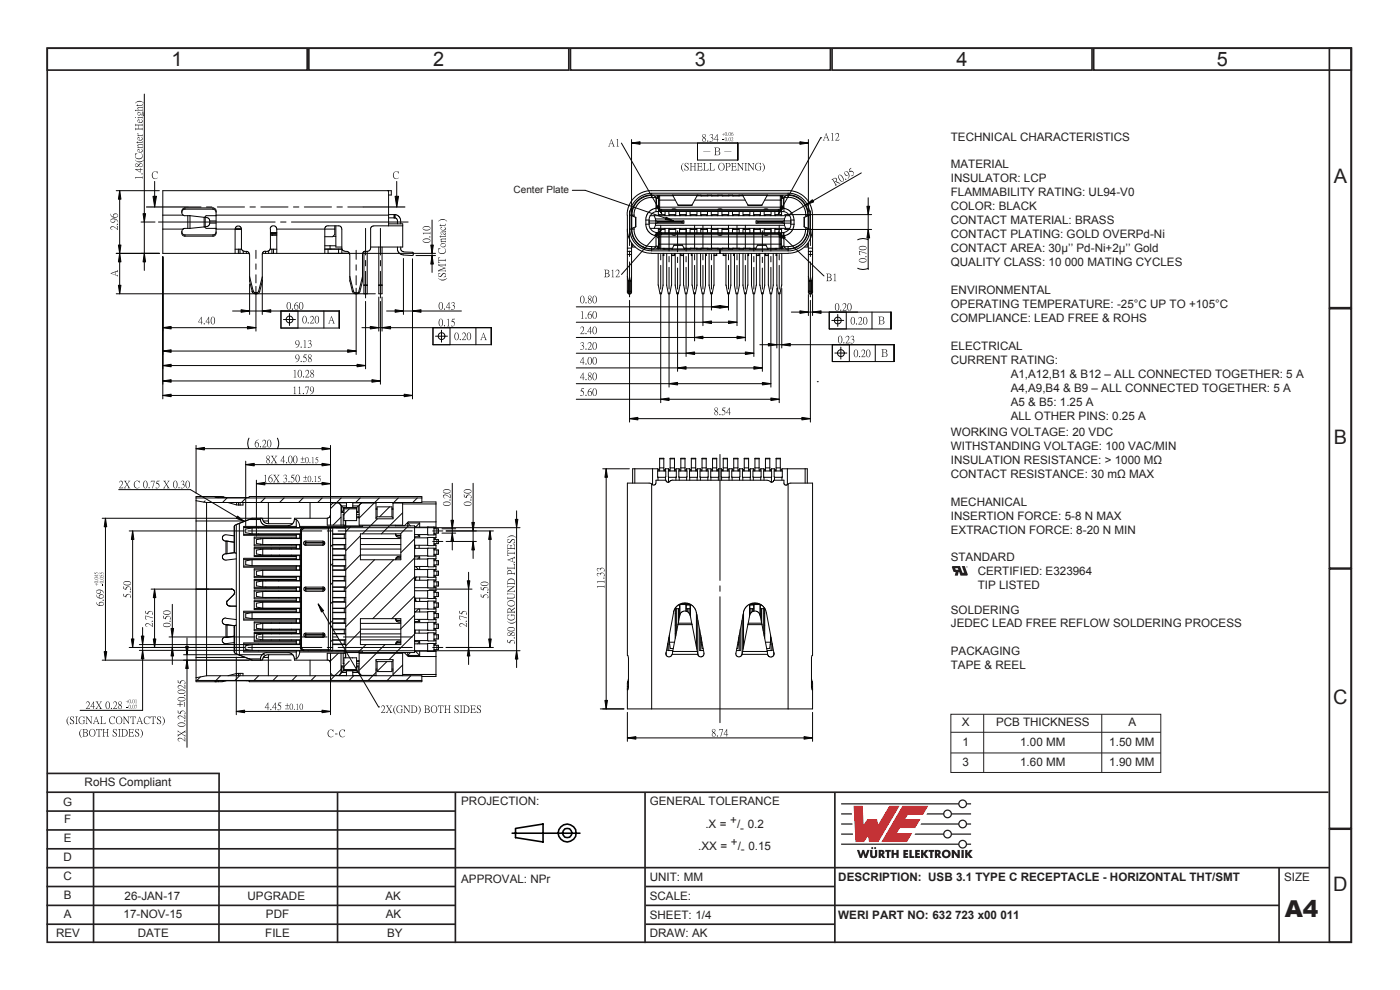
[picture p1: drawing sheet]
<svg xmlns="http://www.w3.org/2000/svg" width="297mm" height="210mm" viewBox="0 0 297 210" stroke-linecap="round" stroke-linejoin="round" font-family="sans-serif">
<defs><g id="words">
<text font-size="4.9" fill="#231f20" x="272.6" y="194.5">A4</text>
<g font-size="4.2" fill="#231f20">
<text x="36.4" y="14">1</text>
<text x="91.9" y="14">2</text>
<text x="147.4" y="14">3</text>
<text x="202.9" y="14">4</text>
<text x="258.2" y="14">5</text>
<text x="282.9" y="38.8">A</text>
<text x="282.9" y="94.1">B</text>
<text x="282.8" y="149.3">C</text>
<text x="282.8" y="189">D</text>
</g>
<g font-size="2.5" fill="#231f20">
<text x="201.7" y="29.8">TECHNICAL CHARACTERISTICS</text>
<text x="201.7" y="35.7">MATERIAL</text>
<text x="201.7" y="38.7">INSULATOR: LCP</text>
<text x="201.7" y="41.7">FLAMMABILITY RATING: UL94-V0</text>
<text x="201.7" y="44.6">COLOR: BLACK</text>
<text x="201.7" y="47.6">CONTACT MATERIAL: BRASS</text>
<text x="201.7" y="50.6">CONTACT PLATING: GOLD OVERPd-Ni</text>
<text x="201.7" y="53.5">CONTACT AREA: 30µ’’ Pd-Ni+2µ’’ Gold</text>
<text x="201.7" y="56.5">QUALITY CLASS: 10 000 MATING CYCLES</text>
<text x="201.7" y="62.4">ENVIRONMENTAL</text>
<text x="201.7" y="65.4">OPERATING TEMPERATURE: -25°C UP TO +105°C</text>
<text x="201.7" y="68.3">COMPLIANCE: LEAD FREE &amp; ROHS</text>
<text x="201.7" y="74.3">ELECTRICAL</text>
<text x="201.7" y="77.2">CURRENT RATING:</text>
<text x="214.4" y="80.2">A1,A12,B1 &amp; B12 – ALL CONNECTED TOGETHER: 5 A</text>
<text x="214.4" y="83.1">A4,A9,B4 &amp; B9 – ALL CONNECTED TOGETHER: 5 A</text>
<text x="214.4" y="86.1">A5 &amp; B5: 1.25 A</text>
<text x="214.4" y="89.1">ALL OTHER PINS: 0.25 A</text>
<text x="201.7" y="92.5">WORKING VOLTAGE: 20 VDC</text>
<text x="201.7" y="95.5">WITHSTANDING VOLTAGE: 100 VAC/MIN</text>
<text x="201.7" y="98.5">INSULATION RESISTANCE: &gt; 1000 MΩ</text>
<text x="201.7" y="101.4">CONTACT RESISTANCE: 30 mΩ MAX</text>
<text x="201.7" y="107.3">MECHANICAL</text>
<text x="201.7" y="110.3">INSERTION FORCE: 5-8 N MAX</text>
<text x="201.7" y="113.3">EXTRACTION FORCE: 8-20 N MIN</text>
<text x="201.7" y="119">STANDARD</text>
<text x="207.4" y="122">CERTIFIED: E323964</text>
<text x="207.4" y="124.9">TIP LISTED</text>
<text x="201.7" y="130.1">SOLDERING</text>
<text x="201.7" y="133.1">JEDEC LEAD FREE REFLOW SOLDERING PROCESS</text>
<text x="201.7" y="139">PACKAGING</text>
<text x="201.7" y="142">TAPE &amp; REEL</text>
<text x="204.1" y="154">X</text>
<text x="211.3" y="154">PCB THICKNESS</text>
<text x="239.4" y="154">A</text>
<text x="204.2" y="158.3">1</text>
<text x="216.4" y="158.3">1.00 MM</text>
<text x="235.3" y="158.3">1.50 MM</text>
<text x="17.9" y="166.8">RoHS Compliant</text>
<text x="204.2" y="162.5">3</text>
<text x="216.4" y="162.5">1.60 MM</text>
<text x="235.3" y="162.5">1.90 MM</text>
<text x="13.4" y="171">G</text>
<text x="97.8" y="170.8">PROJECTION:</text>
<text x="137.8" y="170.8">GENERAL TOLERANCE</text>
<text x="13.5" y="178.7">E</text>
<text x="13.6" y="174.6">F</text>
<text x="149.6" y="175.6">.X =</text>
<text x="154.9" y="174.8">+</text>
<text x="155.1" y="179.4">+</text>
<text x="156.4" y="175.6">/ 0.2</text>
<text x="157" y="176.4">-</text>
<text x="13.5" y="182.7">D</text>
<text x="148.1" y="180.2">.XX =</text>
<text x="156.5" y="180.2">/ 0.15</text>
<text x="157.2" y="181">-</text>
<text x="13.5" y="186.7">C</text>
<text x="13.5" y="190.8">B</text>
<text x="26.4" y="191">26-JAN-17</text>
<text x="52.5" y="191">UPGRADE</text>
<text x="81.8" y="191">AK</text>
<text x="97.8" y="187.3">APPROVAL: NPr</text>
<text x="137.8" y="186.8">UNIT: MM</text>
<text x="137.8" y="190.9">SCALE:</text>
<text x="177.8" y="186.8">DESCRIPTION: USB 3.1 TYPE C RECEPTACLE - HORIZONTAL THT/SMT</text>
<text x="272.4" y="186.8">SIZE</text>
<text x="13.5" y="194.8">A</text>
<text x="26.2" y="194.8">17-NOV-15</text>
<text x="56.4" y="194.8">PDF</text>
<text x="81.8" y="194.8">AK</text>
<text x="137.8" y="194.8">SHEET: 1/4</text>
<text x="177.8" y="194.8">WERI PART NO: 632 723 x00 011</text>
<text x="11.9" y="198.8">REV</text>
<text x="29.2" y="198.8">DATE</text>
<text x="56.3" y="198.8">FILE</text>
<text x="82.1" y="198.8">BY</text>
<text x="137.8" y="198.8">DRAW: AK</text>
</g>
<text font-size="2.1" fill="#231f20" x="109" y="41">Center Plate</text>
</g></defs>
<!-- layer: Calque 1 -->
<g fill="none" stroke="#231f20" stroke-width=".35">
<path d="M10 10.2h276.7v189.7h-276.7zM10 10.2h55.2v4.7h-55.2zM65.5 10.2h55.2v4.7h-55.2zM121 10.2h55.2v4.7h-55.2zM176.5 10.2h55.2v4.7h-55.2zM232 10.2h54.7v4.7h-54.7zM282 10.2h4.7v55.1h-4.7zM282 65.5h4.7v55h-4.7zM282 120.7h4.7v55h-4.7zM9.8 168h272M9.8 172h86.7M9.8 176h86.7"/>
<path d="M9.9 164.1h36.7M19.8 168v32M46.5 164l-.1 36M71.6 168v32M96.6 168v32M136.8 168v32M177.1 168v32M282 175.9h4.7v24h-4.7zM9.8 192h86.7M9.8 196h86.7M9.8 180h86.7M9.8 184h272.2"/>
<path d="M9.8 188h86.7M137 192h134.3M137 196h40.1M137 188h40.1M271.3 184v16"/>
</g>
<g fill="none" stroke="#000" stroke-width=".34">
<path d="M108.6 176.7h14.4M109.4 175.7l5.8-.9v3.8l-5.8-.9z"/>
<circle cx="120.3" cy="176.7" r="1.88"/>
<circle cx="120.3" cy="176.7" r="1.02"/>
</g>
<g fill="#ee1d23">
<path d="M181.1 170.9h1.9l.2 4 .9-1.2h2l.2 1.3 2.4-4.1h2.1l-4.5 7.7h-1.9l-.2-1.3-.9 1.3h-1.8z"/>
<path d="M191.4 170.9h5.5l-1.1 1.9h-3.2l-.6 .9h3.3l-1.1 1.9h-3.3l-.6 1.1h3.2l-1.1 1.9h-5.4z"/>
</g>
<g fill="#231f20">
<path d="M181.8 180.3h.5l.3 1 .3-1h.4l.3 1 .4-1h.5l-.6 1.7h-.5l-.3-1-.3 1h-.4z"/>
<path d="M184.6 180.3h.5v1.2l.2 .1 .3-.1v-1.2h.5v1.1a.76 .76 0 0 1-.8 .6 .76 .76 0 0 1-.7-.6z"/>
<path d="M187.8 180.3h1.2v.4h-.4v1.3h-.5l.1-1.3h-.4z"/>
<path d="M189.1 180.3h.5v.6h.6v-.6h.5l-.1 1.7h-.4v-.7h-.6v.7h-.5z"/>
<path d="M191.6 180.3h1.1v.4h-.6v.2h.5v.4h-.5v.3h.6v.4h-1.1z"/>
<path d="M192.9 180.3h.5v1.3h.5v.4h-1z"/>
<path d="M194.1 180.3h1v.4h-.5v.2h.5v.4h-.5v.3h.6v.4h-1.1z"/>
<path d="M195.4 180.3h.5v.7l.5-.7h.6l-.7 .8 .7 .9h-.6l-.5-.7v.7h-.5z"/>
<path d="M197 180.3h1.2v.4h-.4v1.3h-.5v-1.3h-.3z"/>
<path d="M201.9 180.3h.5l.8 1-.1-1h.5v1.7h-.5l-.7-1.1v1.1h-.5z"/>
<path d="M204 180.3h.5v1.7h-.5z"/>
<path d="M204.7 180.3h.5v.7l.5-.7h.6l-.6 .8 .7 .9h-.6l-.6-.7v.7h-.5z"/>
<circle cx="185" cy="179.9" r=".22"/>
<circle cx="185.7" cy="179.9" r=".22"/>
</g>
<g fill="#231f20">
<path d="M186.9 180.7v.3h.2v-.2zM186.4 180.3h.5a.55 .55 0 0 1 .7 .3 .55 .55 0 0 1-.3 .7l.5 .7h-.5l-.4-.6v.6h-.5z" fill-rule="evenodd"/>
<path d="M198.8 180.7v.3h.2l.1-.2zM198.3 180.3h.6a.55 .55 0 0 1 .6 .3 .55 .55 0 0 1-.2 .7l.4 .7h-.5l-.4-.6v.6h-.5z" fill-rule="evenodd"/>
<path d="M200.3 181.2a.5 .5 0 0 0 1 0 .5 .5 0 0 0-1 0zM199.8 181.1a.95 .95 0 0 1 1.9 0 .95 .95 0 0 1-1.9 0z" fill-rule="evenodd"/>
</g>
<path d="M178.4 176.9h2.6M178.4 174.8h2.4M178.4 172.6h2.3" fill="none" stroke="#231f20" stroke-width=".27"/>
<g fill="#231f20">
<path d="M178.4 170.4h24.9a.94 .94 0 0 1 .9-.8 .94 .94 0 0 1 1 .8h.8v.2h-.8a.94 .94 0 0 1-1 .9 .94 .94 0 0 1-.9-.9h-24.9zM203.5 170.5a.7 .7 0 0 1 1.4 0 .7 .7 0 0 1-1.4 0z" fill-rule="evenodd"/>
<path d="M196.7 172.5h3.4a.94 .94 0 0 1 .9-.8 .94 .94 0 0 1 1 .8h4v.3h-4a.94 .94 0 0 1-1 .8 .94 .94 0 0 1-.9-.8h-3.6zM200.3 172.6a.7 .7 0 0 1 1.4 0 .7 .7 0 0 1-1.4 0z" fill-rule="evenodd"/>
<path d="M195.4 174.7h7.9a.94 .94 0 0 1 .9-.9 .94 .94 0 0 1 1 .9h.8v.2h-.8a.94 .94 0 0 1-1 .8 .94 .94 0 0 1-.9-.8h-8zM203.5 174.8a.7 .7 0 0 1 1.4 0 .7 .7 0 0 1-1.4 0z" fill-rule="evenodd"/>
<path d="M194.2 176.8h5.9a.94 .94 0 0 1 .9-.8 .94 .94 0 0 1 1 .8h4v.3h-4a.94 .94 0 0 1-1 .8 .94 .94 0 0 1-.9-.8h-6.1zM200.3 176.9a.7 .7 0 0 1 1.4 0 .7 .7 0 0 1-1.4 0z" fill-rule="evenodd"/>
<path d="M178.4 178.9h24.9a.94 .94 0 0 1 .9-.8 .94 .94 0 0 1 1 .8h.8v.3h-.8a.94 .94 0 0 1-1 .8 .94 .94 0 0 1-.9-.8h-24.9zM203.5 179.1a.7 .7 0 0 1 1.4 0 .7 .7 0 0 1-1.4 0z" fill-rule="evenodd"/>
</g>
<path d="M201.7 159.7h44.6M201.7 155.3h44.6M201.7 151.5h44.6v12.4h-44.6zM208.7 151.5v12.4M233.7 151.5v12.4" fill="none" stroke="#231f20" stroke-width=".21"/>
<g fill="none" stroke="#050504" stroke-width=".21">
<path d="M34.5 48.6h4.3M34.5 45.6h4.3M38.6 49.2l.1 .4 .5 .2M38.8 45.6l1.5 .2M38.8 48.6a.87 .87 0 0 0 .4 1.5M39.2 44.1a.87 .87 0 0 0-.7 .6 .87 .87 0 0 0 .3 .9M39.2 44.4l-.4 .1-.2 .5M39.2 50.1h6M39.2 44.1h6M39.2 44.4h6M39.2 44.1v.3M39.8 45.8v2.6"/>
<path d="M40.3 48.4h-1.2l-.3 .2M40.3 45.8v2.6M40.3 45.8l3 .3M43.3 48.1l-3 .3M43.3 46.1h.2M43.3 46.1v2M43.4 48.1l.3 .3h2.2M43.5 46.1h.4M43.5 46.1v2M43.5 48.1h-.2M43.8 46.2l.6 .2 .1 1-.2 .5-.8 .2M44.5 47.3h1.3"/>
<path d="M44.5 46.9h1.3M45.2 44.1h.2a.58 .58 0 0 1 .4 .7v4.6l-.1 .5-.5 .2M45.2 44.1v.3M45.2 49.8v.3M45.2 49.8h-6v.3M45.2 44.4l.3 .1 .3 .5M45.8 48.4v.1M45.8 49.2v.1a.59 .59 0 0 1-.6 .5M45.8 45.7v.1M45.8 45.6h36.6M45.8 48.6h4.1v5.1M45.9 45.8h-2.2l-.3 .3"/>
<path d="M49.9 52.9h1.4M49.9 48.7h1.3M49.9 48.6l.1-.4 .3-.3 .6 .1 .3 .4v4.4l.4 .4 .7 .1M49.9 48.4h1.3M50.6 52.9v.8M50.9 52.9v.8M51.6 53.2v.5M52.3 53.3l.4 .2 .2 .2 .1 6 .5 2.1 .2-.1M52.3 53.3v.4M53 58.7l.7 3M55.6 58.7l-.7 3-.4 .4M56.3 53.3h-.3l-.4 .4v6l-.6 2.3-.5 .3"/>
<path d="M56.3 53.3v.4M57 53.2v.5M57.3 48.6l.1-.5 .4-.2 .6 .1 .3 .6M57.3 52.9h1.4M57.4 49.4h1.3M57.4 48.6l-.1 4.2-.3 .4-.7 .1M57.4 49.5h1.3M57.7 52.9v.8M57.8 49.8v.1M58 52.9v.8M58.7 48.6h12.3M58.7 49.8h-1.3l1.3 .1"/>
<path d="M58.7 48.6v5.1M68.9 53.7v-5.4l.5-.4h2.6l.4 .2 .1 .5v4.2l.4 .4 1.1 .3 .2 .5M68.9 52.9h3.6M68.9 52.8h3.6v.9M68.9 52.1h2.3M69.6 52.9v.8M70 52.1v.7M70.2 52.8v.1M70.7 50.1h.5M71 47.9v1.9l-.4 .4h-1.7M71.2 47.9v4.5h1.3M71.8 52.9v.8"/>
<path d="M74.2 53.7h-18.5M74.2 54v5.6l.5 2.2M74.2 58.7l.8 3M76.9 58.7l-.8 3.4M77.2 53.4v7M77.9 53.3v7.1M79.3 47.9l-.4 .1-.3 .4v4.5l-.5 .4h-.9l-.3 .4v6l-.6 2.2-.2 .3M79.3 47.9h6.1M80.4 52.4v8M81.1 52.4v8M82.2 40.4l.2 .1v7.4M82.4 45.5h1.3"/>
<path d="M82.4 46.2h1.4M82.4 47.5h3v4.9h-6.8M82.4 41.4h.6v-1h-48.5v13.3h18.4M83.6 45.5v.7M83.7 45.5l.1 .1v.6M83.7 45.5v.7M83.8 45.5l.6 .2 .5 .5 .1 1.3M83.8 46.2l.5 .4v.9M84.3 52.4v.7l.3 .5 .4 .3 .6 .2M85 52.4l.1 .7 .5 .3M85.6 53.4l1.9 .1 .2 .2v.4l-.2 .1-1.9-.1M133.1 45.6l.2-1.7 1-1.7 1.4-1.1 1.6-.6 29.9-.1 1.7 .3 1.7 1 .9 1 .5 .9 .3 1.1 .1 .9"/>
<path d="M133.1 48.6l.3 1.8 1 1.7 1.4 1 1.6 .6h29.8l1.8-.3 1-.5 1-.8 1-1.7 .3-1.8M133.1 45.6v16.5l.2 .2M133.1 52.6h.9M133.1 58.7l.2 .8M133.1 53.3h.9M133.1 54h.9M133.3 59.5v.2M133.3 59.5h.5M133.3 59.7h.5M133.3 59.7v2.1M133.6 48.6h.4M133.6 45.6v3"/>
<path d="M133.6 48.6l.3 1.5 .8 1.4 .9 .9 .8 .4 1.8 .4M133.8 59.5v2.3M134 48.6l.2 1.6 .6 .9 .6 .7 1.2 .8 1.6 .2M134 45.6v3M134 51.5v10.6l-.2 .2M134 48.4l.1 .2M134 58.7l-.2 .8M134.1 48.6v1l.3 .7 .9 1.3 1.2 .8 1.7 .4M134.1 48.6h.4M134.1 45.6h.4M134.1 45.6l-.1 .2M134.2 51.8v.6h.6"/>
<path d="M134.2 49.6v.3M134.5 48.6l.2 1.4 1 1.3 1.1 .8 1.4 .2M134.5 45.6v.4M134.5 48.3v.3M134.8 46.1v2M134.8 46.1l-.8-.3v2.6l.8-.3M136.4 52.4h.2M137 46.7v.9M137 47.6l.2 .8 .4 .8 .6 .5 1 .3M137 46.7h.7M137 47.6h.7M137.7 46.9h7.4v.4h-7.4"/>
<path d="M137.7 47.6l.2 .8M137.7 46.7v.9M137.9 45.8l-.2 .9M137.9 45.8h29.6M137.9 48.4h29.6M138.2 41l-1 .1-.8 .3-.8 .4-.9 .9-.5 .6-.5 1.3-.1 1h.4M138.2 53.2h29M138.2 41.4l-1.6 .2-.9 .6-.6 .5-.9 1.3-.2 1.6M138.2 41.9l-1.4 .2-1.1 .8-1 1.3-.2 1.4M138.2 41.9v-.5h.5l.5 .5M138.2 41.5l-1.5 .3-1.4 .9-.9 1.4-.3 1.5M138.2 41.9h1"/>
<path d="M138.8 45.8l.3 .6M138.9 52.6l.6 .1M139.1 46.4v.5M139.1 47.3v.5M139.1 47.8h27.3M139.1 47.8l-.3 .6M139.1 46.4h27.3M139.1 44.2l-.7 .2-.8 .7-.4 .5-.2 1.1M139.1 46.9v.4M139.2 52.3h-1v.5M139.2 50.1h.1M139.2 52.2h.3"/>
<path d="M139.2 44.1h.1M139.2 41.9v3M139.2 49.3v3M139.2 52.3l-.5 .5h-.5M139.2 50.1l.1 .1M139.3 46.9l.3 .1M139.3 49.4v.7M139.3 50.1l.4 .5M139.5 41.5l-.6 .2M139.5 42l-.3 .1M139.5 52.7h3.2M139.5 41.5h3.3"/>
<path d="M139.5 41.5v.5M139.5 52.2v.5M139.5 42h.2M139.5 52.2h.2M139.6 47.3h5.1M139.6 47v.3M139.6 47.3h-.3M139.6 47h5.1M139.6 53.7v6.8l.4 1.8h.3l.4-1.7v-6.9M139.6 52.7v.2M139.7 44.9v.9M139.7 48.4v1"/>
<path d="M139.7 42.4h3.5M139.7 41.5v3.4M139.7 49.4v3.3M139.7 42.1h-.4v2M139.7 43.5l-.4 .6M139.7 41.8l.2-.3v2.9M139.7 43.9h26.1M139.7 50.3h26.1M139.7 51.8h26.1M139.7 48.7h1.3M139.7 45.5v.3M139.7 48.4v.3"/>
<path d="M139.7 45.5h1.3M139.7 45.5l.2 .3M139.9 48.4l-.2 .3M139.9 49.8h25.6M139.9 49.8v2.9l-.2-.3M139.9 44.4h25.6M139.9 44.4l-.2 .3h26.1l-.3-.3M139.9 49.8l-.2-.3h26.1l-.3 .3M140.4 44.4v.5M140.4 49.4v.4M140.7 54.1h.1M140.7 52.7h.1"/>
<path d="M140.7 52.7v.2M140.8 53.7v.5h-.1M140.8 52.7v.2M140.9 48.4l.1 .3M141 45.5v.3M141 48.4v.3M141 52.7v.2M141 45.5l-.1 .3M141.1 44.9v.9M141.1 48.4v1M141.4 53.7v6.9l.4 1.7h.3l.4-1.7v-6.9M141.9 44.9v.9"/>
<path d="M141.9 48.4v1M142 48.7h1.2M142 45.5v.3M142 48.4v.3M142 45.5h1.2M142 45.5l.1 .3M142.1 48.4l-.1 .3M142.1 52.7v.1h-1.1M142.5 54.1h.6M142.5 49.8l.3 .1M142.6 41.4h.1M142.7 41.4l1.1 2.1"/>
<path d="M142.7 41.4h5.2M143 52h1.8M143 52l-.4 .8M143.1 53.7v.5h-.6M143.1 48.4l.1 .3M143.2 45.5v.3M143.2 48.4v.3M143.2 45.5l-.1 .3M143.4 44.9v.9M143.4 48.4v1M143.4 44.4h-.9M143.4 49.8l-.6 .1"/>
<path d="M143.8 43.5h3M144.2 44.9v.9M144.2 48.4v1M144.2 48.7h1.3M144.2 45.5v.3M144.2 48.4v.3M144.2 45.5h1.3M144.2 45.5l.2 .3M144.3 53.7v6.8l-.4 1.8h-.3l-.4-1.7v-6.9M144.4 48.4l-.2 .3M144.4 53.7v.5h.6M144.4 54.1h.6"/>
<path d="M144.7 47.3h.2M144.7 47v.3M144.8 52l.4 .9M144.9 46.9l-.2 .1M145 53.7v6.8l.4 1.8h.3l.3-1.7v-6.9M145.1 52.7h15.2M145.2 52.8l-2.7 .1M145.4 48.4l.1 .3M145.5 45.5v.3M145.5 48.4v.3M145.5 45.5l-.1 .3M145.5 52.7h.1"/>
<path d="M145.5 52.7v.2M145.5 52.8h.9M145.6 44.9v.9M145.6 48.4v1M146.4 44.9v.9M146.4 48.4v1M146.4 52.7h.1M146.4 52.7v.2M146.5 48.7h1.2M146.5 45.5v.3M146.5 48.4v.3M146.5 45.5h1.2"/>
<path d="M146.5 45.5l.1 .3M146.6 48.4l-.1 .3M146.7 54.1h.1M146.7 53.7v.5h.1M146.8 53.7v6.9l.4 1.7h.3l.4-1.7v-6.9M146.8 43.5l-.1 .1h-2.8l-.1-.1M147.4 42.4h10.7M147.6 48.4l.1 .3M147.7 45.5v.3M147.7 48.4v.3M147.7 45.5l-.1 .3M147.8 52.7h.1"/>
<path d="M147.8 52.7v.2M147.8 52.8h.9M147.9 44.9v.9M147.9 48.4v1M147.9 41.5h9.7M147.9 41.4l-1.1 2.1M148 41.4h-.1M148.6 53.7v6.9l.4 1.7h.3l.4-1.7v-6.9M148.7 44.9v.9M148.7 48.4v1M148.7 41.4h-.7v.1M148.7 41.5h.1"/>
<path d="M148.7 52.7h.1M148.7 41.4v.1M148.7 52.7v.2M148.7 48.7h1.3M148.7 45.5v.3M148.7 48.4v.3M148.7 45.5h1.3M148.7 45.5l.2 .3M148.9 48.4l-.2 .3M149.7 54.1h.1M149.8 53.7v.5h-.1M149.9 48.4l.1 .3"/>
<path d="M150 45.5v.3M150 48.4v.3M150 45.5l-.1 .3M150 41.5h.1M150 52.7h.1M150 41.4h.9M150 41.4v.1M150 52.7v.2M150 52.8h.9M150.1 44.9v.9M150.1 48.4v1M150.4 53.7v6.9l.4 1.7h.3l.4-1.8v-6.8"/>
<path d="M150.4 52.8v.1M150.9 44.9v.9M150.9 48.4v1M150.9 41.5h.1M150.9 52.7h.1M150.9 41.4v.1M150.9 52.7v.2M151 48.7h1.2M151 45.5v.3M151 48.4v.3M151 45.5h1.2M151 45.5l.1 .3"/>
<path d="M151.1 48.4l-.1 .3M151.5 54.1h.5M152 53.7v.5h-.5M152.1 48.4l.1 .3M152.2 45.5v.3M152.2 48.4v.3M152.2 45.5l-.1 .3M152.3 41.5h.1M152.3 49.8l.3 .1M152.3 52.7h.1M152.3 41.4h.9M152.3 41.4v.1"/>
<path d="M152.3 52.7v.2M152.3 52.8h.9M152.3 44.9v.9M152.3 48.4v1M152.7 52.9v.8M152.7 53.7h.1M153.2 44.9v.9M153.2 48.4v1M153.2 44.4h-.9M153.2 41.5h.1M153.2 52.7h.1M153.2 41.4v.1"/>
<path d="M153.2 52.7v.2M153.2 49.8l-.6 .1M153.2 48.7h1.3M153.2 45.5v.3M153.2 48.4v.3M153.2 45.5h1.3M153.2 45.5l.2 .3M153.4 48.4l-.2 .3M153.4 53.7v.5h.6M153.4 54.1h.6M154 53.7v6.9l.4 1.7h.3l.3-1.7v-6.9M154.4 48.4l.1 .3"/>
<path d="M154.5 45.5v.3M154.5 48.4v.3M154.5 45.5l-.1 .3M154.5 41.5h.1M154.5 52.7h.1M154.5 41.4h.9M154.5 41.4v.1M154.5 52.7v.2M154.5 52.8h.9M154.6 44.9v.9M154.6 48.4v1M155 52.8v.1"/>
<path d="M155.4 44.9v.9M155.4 48.4v1M155.4 41.5h.1M155.4 52.7h.1M155.4 41.4v.1M155.4 52.7v.2M155.5 48.7h1.2M155.5 45.5v.3M155.5 48.4v.3M155.5 45.5h1.2M155.5 45.5l.1 .3M155.6 48.4l-.1 .3"/>
<path d="M155.7 54.1h.1M155.7 53.7v.5h.1M155.8 53.7v6.9l.4 1.7h.3l.3-1.7v-6.9M156.6 48.4l.1 .3M156.7 45.5v.3M156.7 48.4v.3M156.7 45.5l-.1 .3M156.8 41.5h.1M156.8 52.7h.1M156.8 41.4h.6v.1M156.8 41.4v.1M156.8 52.7v.2"/>
<path d="M156.8 52.8h.9M156.8 44.9v.9M156.8 48.4v1M157.4 41.4h.1M157.5 41.4l1.2 2.2h2.9l.1-.1M157.5 41.4h5.3M157.6 53.7v6.9l.4 1.7h.3l.4-1.7v-6.9M157.6 44.9v.9M157.6 48.4v1M157.7 52.7h.1M157.7 52.7v.2M157.7 48.7h1.3"/>
<path d="M157.7 45.5v.3M157.7 48.4v.3M157.7 45.5l.1 .3M157.7 45.5h1.3M157.8 48.4l-.1 .3M158.7 54.1h.1M158.7 43.5h3M158.8 53.7v.5h-.1M158.9 48.4l.1 .3M159 45.5v.3M159 48.4v.3M159 45.5l-.1 .3"/>
<path d="M159 52.7h.1M159 52.7v.2M159 52.8h.9M159.1 44.9v.9M159.1 48.4v1M159.4 53.7v6.9l.4 1.7h.3l.4-1.9v-6.7M159.9 44.9v.9M159.9 48.4v1M159.9 52.7h.1M159.9 52.7v.2M160 48.7h1.2M160 45.5v.3"/>
<path d="M160 48.4v.3M160 45.5h1.2M160 45.5l.1 .3M160.1 48.4l-.1 .3M160.3 52.8l2.6 .1M160.3 52.8v.1M160.5 54.1h.5M160.5 46.9l.3 .1M160.7 52h1.8M160.7 52l-.4 .8M160.8 47.3h5.1M160.8 47v.3"/>
<path d="M160.8 47.3h-.3M160.8 47h5.1M161 53.7v.5h-.5M161.1 48.4l.1 .3M161.2 45.5v.3M161.2 48.4v.3M161.2 45.5l-.1 .3M161.3 44.9v.9M161.3 48.4v1M162 49.8l.3 .1M162.1 44.9v.9M162.1 48.4v1"/>
<path d="M162.2 48.7h1.3M162.2 53.7v6.9l-.3 1.7h-.3l-.4-1.8v-6.8M162.2 45.5v.3M162.2 48.4v.3M162.2 45.5h1.3M162.2 45.5l.1 .3M162.2 42.4h3.6M162.3 48.4l-.1 .3M162.4 53.7v.5h.6M162.4 54.1h.6M162.5 52l.4 .8M162.7 41.5h3.3"/>
<path d="M162.8 41.4l-1.1 2.1M162.8 52.7h3.2M162.8 41.4h.1M162.9 44.4h-.9M162.9 49.8l-.6 .1M163 53.7v6.9l.4 1.7h.3l.3-1.7v-6.9M163.4 48.4l.1 .3M163.4 52.7v.1h1.1M163.5 45.5v.3M163.5 48.4v.3M163.5 45.5l-.1 .3M163.6 44.9v.9"/>
<path d="M163.6 48.4v1M164.4 44.9v.9M164.4 48.4v1M164.5 48.7h1.2M164.5 45.5v.3M164.5 48.4v.3M164.5 52.7v.2M164.5 45.5h1.2M164.5 45.5l.1 .3M164.6 48.4l-.1 .3M164.7 54.1h.1M164.7 52.7h.1"/>
<path d="M164.7 53.7v.5h.1M164.7 52.7v.2M164.8 53.7v6.9l.4 1.7h.3l.3-1.7v-6.9M164.8 52.7v.2M165.1 44.4v.5M165.1 49.4v.4M165.5 49.8v2.9l.3-.3M165.6 48.4l.1 .3M165.7 45.5v.3M165.7 48.4v.3M165.7 45.5l-.1 .3M165.8 43.5l.4 .6"/>
<path d="M165.8 42h.2M165.8 52.2h.2M165.8 41.5v4.3M165.8 42.1h.4v2M165.8 41.8l-.3-.3v2.9M165.8 48.4v4.3M165.8 52.7v.2M165.9 47.3h.3M165.9 47v.3M166 41.5l.5 .2M166 42l.3 .1M166 41.5v.5"/>
<path d="M166 52.2v.5M166.2 46.9l-.3 .1M166.2 49.3v.9M166.2 44.1h.1M166.3 44.2l.9 .3 .6 .5 .5 .8 .1 .9M166.3 52.3l.5 .5h.4M166.3 50.1l-.5 .5M166.3 41.9v3M166.3 49.3v3M166.3 52.3h.9M166.3 52.2h-.3M166.3 46.9v.4"/>
<path d="M166.4 47.8l.3 .6M166.4 46.4v.5M166.4 47.3v.5M166.5 52.6l-.5 .1M166.7 45.8l-.3 .6M167.2 41.9l1.5 .2 1.3 1 .7 1.2 .3 1.3M167.2 52.9h-29v.3M167.2 41l1 .1 .9 .3 .9 .5 .7 .7 .8 1.4 .3 1.6M167.2 41.4l1 .1 .7 .3 1.3 .9 .9 1.6 .2 1.3M167.2 41v.4h-29M167.2 41.4v.5h-.9M167.2 52.3v.5"/>
<path d="M167.2 52.9v.3M167.2 41h-29v.4M167.2 41.3l.8 .1 1.3 .4 .8 .6 .7 .8 .5 1.2 .2 1.2h.3v3M167.2 41.4h-.4l-.5 .5M167.5 45.8l.3 .9M167.5 48.4l-.8 .8-.7 .2h-26.6l-1-.4-.5-.6M167.5 45.8l-.2-.3a1.6 1.6 0 0 0-1.3-.6h-26.6a1.76 1.76 0 0 0-1.5 .9M167.8 46.7v.9M167.8 46.9h-7.4v.4h7.4M167.8 47.6l-.3 .8M167.8 46.7h.7M167.8 47.6h.7"/>
<path d="M168.5 47.6l-.3 1-.3 .5-.8 .7-.8 .2M168.5 46.7v.9M168.9 52.4h.2M170.6 46.1v2M170.6 48.1l.9 .3M170.9 48.6l-.3 1.4-.7 1.1-1.3 1-1.4 .2M171 48.3v.3h.4M171 45.6h.4M171 45.6v.4M171.3 51.8v.6h-.6M171.3 49.6v.3M171.4 48.6l-.4 1.7-.9 1.3-1.6 1-1.3 .1"/>
<path d="M171.4 45.6v.2M171.4 48.4v.2M171.4 48.6l-.3 1.6-.7 1.2-.7 .6-.9 .6-1.6 .3M171.5 45.8l-.9 .3M171.5 45.8h.1M171.5 48.4h.1M171.5 45.8v2.6M171.5 45.6v3h.3M171.5 51.5v10.6l.2 .2M171.5 52.6h.9M171.5 58.7l.2 .8M171.5 53.3h.9"/>
<path d="M171.5 54h.9M171.7 59.7h.4M171.7 59.5v2.3M171.7 59.5h.5M171.8 48.6l-.4 1.9-.5 .9-.7 .7-1.4 .8-1.6 .3M172.1 59.7v2.1M172.2 59.5l-.1 .2M172.4 45.6v16.5l-.3 .2v-.5M172.4 58.7l-.2 .8M53.5 61.8l.2 .4 .4 .1M53.7 61.7l.1 .2 .3 .2M54.1 62.3h.4"/>
<path d="M54.5 62.1v.2M54.5 62.1h-.4v.2M74.7 61.8a.92 .92 0 0 0 1.4 .4M75 61.7l.2 .4h.9M75 61.7l-.3 .1M76.1 62.1v.1M76.1 62.2h.1M77.2 60.4v.2M77.2 60.6v1.7h.7v-1.7M77.2 60.4h.7M77.2 60.6h.7M77.9 60.4v.2"/>
<path d="M80.4 60.4v.2M80.4 60.6v1.7h.7v-1.7M80.4 60.4h.7M80.4 60.6h.7M81.1 60.4v.2M133.1 61.7l.2 .1M133.3 62.3h.5M133.3 61.8v.5M133.3 61.8h.5M133.8 61.8v.5M134 61.7l-.2 .1M171.5 61.7l.2 .1"/>
<path d="M171.7 62.3h.5M171.7 61.8v.5M171.7 61.8h.4M172.4 61.7l-.3 .1M134.7 99.4v3.1M138.4 99.4v3.4M139.5 99.9h1.7v1.3M139.6 99.4l.2 .5M139.6 99.4h-5.4v3.1M139.6 99.4v1.8M139.9 99.9v-2.7h.9v2.7M139.9 99.2h.9"/>
<path d="M139.9 97.3h.9M141.2 99.4h.6M141.2 99.4v.5M141.2 99.4l-.2 .5M141.8 99.4l.2 .5M141.8 99.4v.5M142.2 99.9v-2.7h.9v2.7M142.2 99.2h.9M142.2 97.3h.9M143.4 99.4h.6M143.4 99.4v.5M143.4 99.4l-.2 .5"/>
<path d="M144 99.4l.3 .5M144 99.4v.5M144.4 99.9v-2.7h.9v2.7M144.4 99.2h.9M144.4 97.3h.9M145.7 99.4h.6M145.7 99.4v.5M145.7 99.4l-.2 .5M146.3 99.4l.2 .5M146.3 99.4v.5M146.7 99.9v-2.7h.9v2.7M146.7 99.2h.9"/>
<path d="M146.7 97.3h.9M147.9 99.4h.6M147.9 99.4v.5M147.9 99.4l-.2 .5M148.5 99.4l.3 .5M148.5 99.4v.5M148.9 99.9v-2.7h.9v2.7M148.9 99.2h.9M148.9 97.3h.9M150.2 99.4h.6M150.2 99.4v.5M150.2 99.4l-.3 .5"/>
<path d="M150.8 99.4l.2 .5M150.8 99.4v.5M151.2 99.9v-2.7h.8v2.7M151.2 99.2h.8M151.2 97.3h.8M152.4 99.4l-.2 .5M152.4 99.4h.6M152.4 99.4v.5M152.7 96.4v26.7M153 99.4l.3 .5M153 99.4v.5M153.4 99.9v-2.7h.9v2.7"/>
<path d="M153.4 99.2h.9M153.4 97.3h.9M154.7 99.4h.6M154.7 99.4v.5M154.7 99.4l-.3 .5M155.3 99.4l.2 .5M155.3 99.4v.5M155.7 99.9v-2.7h.8v2.7M155.7 99.2h.8M155.7 97.3h.8M156.9 99.4l-.2 .5M156.9 99.4h.6"/>
<path d="M156.9 99.4v.5M157.5 99.9h1.7v1.3M157.5 99.4l.3 .5M157.5 99.4v1.8M157.9 99.9v-2.7h.9v2.7M157.9 99.2h.9M157.9 97.3h.9M159.2 99.4h.6M159.2 99.4v.5M159.2 99.4l-.3 .5M159.8 99.4l.2 .5M159.8 99.4v.5"/>
<path d="M160.2 99.9v-2.7h.8v2.7M160.2 99.2h.8M160.2 97.3h.8M161.4 99.4v1.8M161.4 99.4l-.2 .5M161.4 99.4h.6M161.5 99.9h-1.8l.1 1.3M162 99.9h1.7M162 99.4l.3 .5M162 99.4v1.8M162.4 99.9v-2.7h.9v2.7M162.4 99.2h.9"/>
<path d="M162.4 97.3h.9M163.7 99.4v1.8M163.7 99.4l-.3 .5M163.7 99.4h.6M164.2 99.9h1.8l-.1 1.3M164.3 99.4l.2 .5M164.3 99.4v1.8M164.7 99.9v-2.7h.8v2.7M164.7 99.2h.8M164.7 97.3h.8M165.9 99.4h5.4v3.1M165.9 99.4v.5"/>
<path d="M165.9 99.4l-.2 .5M167 99.4v3.4M170.8 99.4v3.1M41.6 106.2l2.2 .4M41.6 105.6v39h5.7M41.6 110.5h10.5M41.6 105.6h47.9M43.5 106.2l-.3 .3M43.8 106.6v36.7M45.6 105.4h.1M45.6 105.4l.7 .2M45.9 105.3l-.3 .1"/>
<path d="M46.3 105.6h6.3l.3-.3h36.6v.3M46.3 105.3v.3M47.3 105.4l-5.7-.1v.3M47.3 105.4l-.1 .2M47.3 105.4h.1M47.4 105.4l-.1 .2M47.4 105.4l.6 .2M47.7 117.5l-.3 .1-.2 .5v.4l.4 .3 2.5-.3M47.8 117.5h.1M47.9 113.4l-.5 .2-.2 .6 .2 .4 .5 .2M47.9 114.8h.3M47.9 114.8l1.8 .2-1.5-.2"/>
<path d="M47.9 114.8v2.7M47.9 113.4l1.8 .3M48.2 105.6l-1 1M48.2 114.8v2.6M48.2 117.4l-.3 .1M48.4 106.6l1.7 .5M49.7 117.2l.4 .2M49.7 111.5v5.7M49.8 117.2l-1.9 .3M49.8 117.2l-1.6 .2M50.1 107.1h.5M50.2 106.6l-.1 .5"/>
<path d="M50.6 106.6v.5M50.8 111l-.7 .3v27.4l.7 .3M50.8 111v28M50.9 106.6v.5M51.5 106.6v.5h-.9M51.7 113.4h12M51.7 118.7h12M51.7 111.9h21.3M52.2 105.6l-1 1M52.9 110.2l-2.1 .8M53 111.9v.1M53 113.2v.2"/>
<path d="M53.5 109.9l-.6 .3M53.5 112v1.2M53.5 118.7v1.3M53.5 112l-1.4 .2v.8l1.4 .2M53.5 118.7l-1.4 .3v.8l1.4 .2M53.5 118.7h10.2M53.5 113.2h10.2M53.5 112h10.7M53.5 109.9h2M53.5 109.9l-3.8 1.6M53.9 114.2h9.8M53.9 115.6h9.8"/>
<path d="M53.9 116.4h9.8M53.9 117.9h9.8M54.8 111.9v.1M54.8 113.2v.2M55.3 110.2l.1 .6 .3 .4 .9 .3h4.8l.7-.5 .4-.8M55.3 109.9v.3M55.3 110.2h-2.4M55.3 114.2v.1M55.3 115.4v.2M55.3 116.4v.1M55.3 117.7v.2M55.5 109.9l.2 .2"/>
<path d="M55.7 110.1l.2 .6 .6 .3 5.6 .1M55.7 114.2v1.3M55.7 116.5v1.2M55.7 114.2l-1.3 .3v.8l1.3 .2M55.7 116.5l-1.3 .2v.8l1.3 .2M55.7 117.7h8M55.7 116.5h8M55.7 115.5h8M55.7 114.2h8M55.9 110.5h1M56.2 105.6l-.9 1M56.9 106.6v4.1l.1 .4"/>
<path d="M57.5 114.2h.1M57.5 115.5v.1M57.5 116.4v.1M57.5 117.7v.2M59.3 114.2h.1M59.3 115.5v.1M59.3 116.4v.1M59.3 117.7v.2M60.3 105.6l-1 1M61.8 114.2h.1M61.8 115.5v.1M61.8 116.4v.1"/>
<path d="M61.8 117.7v.2M62.5 110.2h.4M62.9 110.2l.4 .5 .3 1M62.9 110.2v1.7M62.9 113.4v.8M62.9 115.6v.8M62.9 117.9v.8M62.9 111.7h-11.2v1.8h11.2M62.9 118.4h-11.2v1.9h11.2M62.9 113.9h-9v1.9h9M62.9 116.2h-9v1.8h9M63.6 111.7v.2"/>
<path d="M63.6 113.4v.8M63.6 115.6v.8M63.6 117.9v.8M63.6 111.7h9.4M63.7 112.6h.3M63.7 112.6v24.7M64 112.6v24.7M64.3 105.6l-.9 1M64.4 111.9l-.5 .2-.2 .5M64.4 112.2l-.4 .1v.3M64.4 111.9h6.2v26.1M64.4 111.9v.3"/>
<path d="M64.4 112.2h5.7M64.9 115.1h3.6M64.9 114.8h3.6v.3M64.9 115.1h-.2l.2 .3M64.9 114.8l-.5 .2 .1 .5 .4 .2M64.9 115.4v.3h3.6M64.9 115.4h3.6M64.9 114.8v.3M65.4 111.9h.1M65.8 106.6v3.3M68.1 111.9h.1M68.3 105.6l-.9 1"/>
<path d="M68.5 115.1l.2 .1-.2 .2M68.5 114.8l.2 .1 .2 .3-.1 .3-.3 .2M68.5 115.4v.3M69.4 109.9v1.5h3.9v-1M69.4 109.9h-6.9v.3M69.7 111.9v26.1M70.1 109.3l-.2 .4-.5 .2M70.1 112.2v25.6M70.3 106.6l-.2 .2v4.6M70.4 111.9l-.3 .3M70.6 106.7h1.3M70.6 118.7h2.7"/>
<path d="M70.6 117.7h2.7M70.6 116.5h2.7M70.6 114.2h2.7M70.6 113.2h2.7M70.6 112h2.7M70.6 106.6v.1M70.6 106.7l-.5 .5M70.6 113.4h2.4M70.6 114.2h2.4M70.6 115.6h2.4M70.6 116.4h2.4M70.6 118.7h2.4"/>
<path d="M70.6 117.9h2.4M70.6 119.5l-.5 .5M71.3 106.7l-1.2 1.2M71.9 106.7h1.6M71.9 106.7l.4 .5M71.9 106.7h.1M72.3 109.7l-1.6 1.7M72.3 107.2v4.2M72.4 105.6l-1 1M72.5 108.7h.5M72.5 107.3v1.4M72.5 107.3h1"/>
<path d="M72.5 107.3l.3 .4M72.8 107.7h2.9M72.8 108.2h.2M72.8 109.2l.2 .1M72.8 109.2h.2M72.8 107.7v.7M72.8 109.2v2.2M72.8 108.4l-.3 .3M72.8 108.4h.2M73 107.9h2.7M73 107.7v.2M73 107.9v2.5h2.7v-2.5"/>
<path d="M73 111.4v.3M73 111.7v.3M73 113.2v1M73 115.5v1M73 117.7v1M73.3 111.5h14.7v26.9h-14.7M73.3 110.4v29.1M73.3 115.5h-2.7l-.5 .5M73.5 106.6v1.1M74.1 107.9l-1.1 1.2M74.4 111.7l-1.1 1.1M74.8 106.6v1.1"/>
<path d="M74.8 107.3h1.2M74.8 106.7h1.9M75.7 109.6h.5M75.7 109.8h.5M75.7 108.7h.3M75.7 107.7v.2M75.7 107.7h.1M75.7 109.2h.5M75.7 108.4l.3 .3M76 107.3v1.4M76 107.3l-.3 .4M76 109.6v.2"/>
<path d="M76.3 111.4v.1M76.4 105.6l-.9 1M76.5 113.7l-3.2 3.1M76.5 117.7l-3.2 3.2M76.5 117.7h8.5M76.5 116.5h8.5M76.5 115.5h8.5M76.5 114.2h8.5M76.5 113.2h8.5v5.5h-8.5zM76.7 106.7h.1M76.7 106.7l-.5 .5M76.7 106.7h3.1"/>
<path d="M76.9 111.5v.2h-3.6M78.6 111.5l-1.7 1.7M79.4 106.7l-3.2 3.2M79.5 118.7l-6.2 6.2M79.8 107.8h.2M79.8 108.1h.2M80 109.6l-.2 .2M80 109.6h3.1M80.1 110.1l-1.4 1.3M80.5 105.6l-1 1M82.6 111.5l-1.7 1.7M82.6 107.5l-2.1 2.1"/>
<path d="M83.1 107.8h.3M83.1 109.6v-2.1h-3.1v2.1M83.1 109.6l.3 .2M83.1 108.1h.3M83.4 106.6v3.5h-3.6v-3.5M83.4 106.7h2M83.4 106.7h.1M83.5 118.7l-10.2 10.2M83.8 111.4l.1 .1M83.9 113.3l.1 .3 .3 .3 .7 .1M84 113.4l.2 .2M84 113.2v.1"/>
<path d="M84.1 113.7h.9v.3M84.2 113.6v.1M84.2 118.3v.1M84.2 118.4l-.2 .3M84.2 118.4h.8M84.2 113.6h.8M84.5 105.6l-1 1M84.6 118l-.5 .2-.1 .5M84.6 118h.4M85 118v.3h-.9M85.4 106.9h7.1M85.4 106.6v4.8h-9.2v-4.2"/>
<path d="M85.4 108.8l-2.6 2.6M86.5 110.9v.6M86.5 110.9h2.5M86.5 110.9l.6 .6M86.6 111.5l-1.6 1.7M88 114.3l-3 2.9M88 117.9h2.7M88 113.4h2.7M88 115.7h2.7M88 111.8h2.8M88 118h.1M88 113.9h1"/>
<path d="M88 118.1h1M88 116.3h2.8M88 118.6h2.7M88 114.1h2.7M88 114h.1M88 118.4l-14.7 14.6M88 114v.1M88 115.7v.6M88 117.9v.1M88.1 115.7v.6M88.2 111.8h.1M88.5 105.6l-.9 1"/>
<path d="M88.6 113.4l.4 .5M88.9 115.7v.6M89 110.9v.9M89 113.4v.5M89 118.1v.5M89 110.9l-.8 .9M89 118.1l-.4 .5M89.5 106.5h3v5.3M89.5 105.6v1h-45.7M90.7 113.4h.1M90.7 117.9h.1M90.7 111.8v1.6"/>
<path d="M90.7 114.1v1.6M90.7 116.3v1.6M90.7 118.6v1.6M90.7 118.6l1.4-.1v1.7h-1.3M90.8 116.3h1.3v1.7M90.8 117.9h1.7M92.1 113.4h.4M92.1 115.7h.4M92.1 114v1.7h-1.4M92.1 111.8v1.7l-1.3-.1M92.1 116.3h.4M92.1 118.5h.4"/>
<path d="M92.1 113.2l.4 .2M92.1 115.5l.4 .2M92.1 117.7l.4 .2M92.1 120l.4 .2M92.1 112.2h.9v.9h-.9M92.1 114.4h.9v.9h-.9M92.1 116.7h.9v.9h-.9M92.1 118.9h.9v.9h-.9M92.5 110.7h-5.9l-.8 .8M92.5 113.4v.6M92.5 115.7v.6M92.5 117.9v.6"/>
<path d="M92.5 111.8l-.4 .2M92.5 114l-.4 .3M92.5 116.3l-.4 .2M92.5 118.5l-.4 .3M92.5 114l-1.8 .1M92.5 111.8h-1.7M92.7 112.2v.9M92.7 114.4v.9M92.7 116.7v.9M92.7 118.9v.9M138.2 102.7v47.7M138.2 102.7l-.5-.2h-4.6v36.5l.2 .6v6"/>
<path d="M139.1 102.5l-.3 .4-.6-.2M139.6 101.2h1.6M139.6 101.2v.7M141.2 101.2v.7M141.8 101.2h1.6M141.8 101.2v1.1M142.7 101.8l-1 .5-.3-.1-.1-.3h-2.1v.6M143.4 101.2l.1-1.3h-1.7v1.3M143.4 101.2v.7M144.1 101.2h1.6M144.1 101.2v.7M145.7 101.2v-1.3h-1.7l.1 1.3"/>
<path d="M145.7 101.2v.7M146.3 101.2h1.6M146.3 101.2v.7M147.9 101.2v.7M147.9 101.2l.1-1.3h-1.7v1.3M148.5 101.2h1.7M148.5 101.2l.1 .7M150.2 101.2v-1.3h-1.7v1.3M150.2 101.2v.7M150.8 101.2h1.6M150.8 101.2v.7M152.4 101.2l.1-1.3h-1.7v1.3"/>
<path d="M152.4 101.2v.7M153 101.2h1.7M153 101.2l.1 .7M154.7 101.2v-1.3h-1.7v1.3M154.7 101.2v.7M155.3 101.2h1.6M155.3 101.2v.7M156.9 101.2l.1-1.3h-1.8l.1 1.3M156.9 101.2v.7M157.5 101.2h1.7M157.5 101.2l.1 .7M159.2 101.2v.7"/>
<path d="M159.8 101.2h1.6M159.8 101.2v.7M161.4 101.2v.7M162 101.2h1.7M162 101.2l.1 .7M163.7 101.2v1.1M164.2 101.9l-.4 .4-1.1-.4h-20M164.2 101.9h2.1v.7l.2 .3h.4l.3-.2M164.3 101.2h1.6M164.3 101.2v.7M165.9 101.2v.7M167.2 102.7l.6-.2h4.6v36.5l-.3 .5v6.1"/>
<path d="M167.2 102.7v47.7M41.6 139.5h10.5M41.6 125h7.5M47.7 135.2h-.3l-.2 .4v.5l.2 .3 .5 .1 1.8-.2M47.8 135.2h.1M47.9 131.1l-.6 .2-.2 .5 .3 .6 .5 .1M47.9 132.5h.3M47.9 132.5l1.9 .2-1.6-.2M47.9 132.5v2.7M47.9 131.2l2.2 .2M48.2 132.5v2.7M48.2 135.2l1.5-.2-1.8 .2"/>
<path d="M48.2 135.2h-.3M48.2 127.4l-.1 .3v.5l.3 .3 .4 .1M48.3 127.4l-.2 .3v.5l.3 .3h.4M48.8 128.6h1.3M49.1 124.9l.6 .3 .1 .6-.2 .4-1.3 1.2M49.1 125l.5 .2 .1 .6-1.4 1.6M49.7 138.5l3.8 1.5M49.7 132.8v5.7M50.1 132.6l-.4 .2M50.8 139l2.1 .8M51.7 138.1h21.3M51.7 120.1h12"/>
<path d="M51.7 129.9h12M51.7 131.3h12M51.7 136.6h12M52.9 139.8h2.4M52.9 139.8l.6 .2M53 136.6v.2M53 137.9v.2M53.5 131.2h10.2M53.5 138h10.7M53.5 130v1.2M53.5 136.7v1.3M53.5 136.7h10.2"/>
<path d="M53.5 136.7l-1.4 .3v.8l1.4 .2M53.5 130l-1.4 .2v.8l1.4 .2M53.5 130h10.2M53.5 120h10.2M53.9 127.6h9.8M53.9 120.9h9.8M53.9 123.2h9.8M53.9 122.3h9.8M53.9 125.4h9.8M53.9 124.6h9.8M53.9 126.8h9.8M53.9 129.1h9.8"/>
<path d="M53.9 132.1h9.8M53.9 133.6h9.8M53.9 134.4h9.8M53.9 135.8h9.8M54.8 136.6v.1M54.8 138v.1M55.3 139.8v.2M55.3 132.1v.2M55.3 133.4v.2M55.3 134.4v.1M55.3 135.7v.1M55.7 139.8l-.2 .2h-2"/>
<path d="M55.7 123.2h8M55.7 133.5h8M55.7 135.7h8M55.7 121v1.2M55.7 123.2v1.3M55.7 125.5v1.2M55.7 127.7v1.3M55.7 132.2v1.3M55.7 134.5v1.2M55.7 134.5h8M55.7 134.5l-1.3 .2v.8l1.3 .2M55.7 121l-1.3 .2v.8l1.3 .2"/>
<path d="M55.7 123.2l-1.3 .3v.8l1.3 .2M55.7 125.5l-1.3 .2v.8l1.3 .2M55.7 127.7l-1.3 .3v.8l1.3 .2M55.7 132.2l-1.3 .3v.8l1.3 .2M55.7 132.2h8M55.7 129h8M55.7 127.7h8M55.7 126.7h8M55.7 125.5h8M55.7 124.5h8M55.7 122.2h8M55.7 121h8"/>
<path d="M55.9 139.5h1M56.4 123.2h.1M56.4 124.5v.1M56.4 125.4v.1M56.4 126.7v.1M56.6 138.5h4.8l.8 .4 .2 .9M56.6 138.4l-.6 .1-.4 .4-.3 .9M57 138.9l-.1 .3v4.1M57.5 132.1v.1M57.5 133.5v.1M57.5 134.4v.1M57.5 135.7v.1"/>
<path d="M59.1 123.2h.1M59.1 124.5v.1M59.1 125.4v.1M59.1 126.7v.1M59.3 132.1v.1M59.3 133.5v.1M59.3 134.4v.1M59.3 135.7v.1M61.8 132.1v.1M61.8 133.5v.1M61.8 134.4v.1M61.8 135.7v.1"/>
<path d="M62.1 138.9h-5.4l-.8 .4-.2 .6M62.9 139.8h-.4v.2h6.9M62.9 120.7h-9v1.8h9M62.9 136.4h-11.2v1.9h11.2M62.9 120.1v.8M62.9 122.3v.9M62.9 124.6v.8M62.9 126.8v.8M62.9 129.1v.8M62.9 131.3v.8M62.9 133.6v.8M62.9 135.8v.8"/>
<path d="M62.9 138.1v1.7M62.9 129.7h-11.2v1.8h11.2M62.9 122.9h-9v1.9h9M62.9 125.2h-9v1.8h9M62.9 127.4h-9v1.9h9M62.9 131.9h-9v1.9h9M62.9 134.2h-9v1.8h9M63.6 138.3h9.4M63.6 138.3l-.2 .7-.5 .8M63.6 120.1v.8M63.6 122.3v.9M63.6 124.6v.8"/>
<path d="M63.6 126.8v.8M63.6 129.1v.8M63.6 131.3v.8M63.6 133.6v.8M63.6 135.8v.8M63.6 138.1v.2M63.7 137.3h.3M63.7 137.3l.1 .4 .3 .3h.3v-.2M64 137.3v.3l.4 .2M64.4 137.8h5.7M64.9 134.3h3.6M64.9 124.5h3.6"/>
<path d="M64.9 134.6h3.6M64.9 124.9h-.1l.1 .2M64.9 124.5l-.4 .3v.4l.4 .2M64.9 124.5v.4M64.9 134.6h-.2l.2 .3M64.9 134.3l-.4 .2v.5l.4 .2M64.9 134.3v.3M64.9 134.9v.3h3.6M64.9 134.9h3.6M65.4 138v.1M68.1 138v.1M68.5 124.8l.2 .2-.2 .1"/>
<path d="M68.5 124.5v.4h-3.6M68.5 124.5h.2l.3 .5-.1 .2-.4 .2M68.5 134.6l.2 .1-.2 .2M68.5 134.3h.2l.3 .4-.1 .3-.4 .2M68.5 125.1v.3M68.5 134.3v.3M68.5 134.9v.3M68.5 125.1h-3.6v.3h3.6M69.4 140l.5 .2 .2 .5M70.1 137.8l.3 .2M70.1 138.6v4.6l.2 .1M70.6 123.2h2.7"/>
<path d="M70.6 131.2h2.7M70.6 133.5h2.7M70.6 138h2.7M70.6 136.7h2.7M70.6 135.7h2.7M70.6 134.5h2.7M70.6 132.2h2.7M70.6 130h2.7M70.6 129h2.7M70.6 127.7h2.7M70.6 126.7h2.7M70.6 125.5h2.7"/>
<path d="M70.6 124.5h2.7M70.6 122.2h2.7M70.6 121h2.7M70.6 120h2.7M70.6 120.9h2.4M70.6 120.1h2.4M70.6 123.2h2.4M70.6 122.3h2.4M70.6 125.4h2.4M70.6 124.6h2.4M70.6 126.8h2.4M70.6 129.1h2.4"/>
<path d="M70.6 129.9h2.4M70.6 131.3h2.4M70.6 132.1h2.4M70.6 133.6h2.4M70.6 134.4h2.4M70.6 135.8h2.4M70.6 136.6h2.4M70.6 131.7l-.3 .3M70.6 123.6l-.5 .4M70.6 135.7l-.5 .5M71.8 138.6l-1.7 1.6M72.3 138.6v4.2"/>
<path d="M72.8 138.6v2.2M73 138.3v.3M73 120v1M73 122.2v1M73 124.5v1M73 126.7v1M73 129v1M73 131.2v1M73 133.5v1M73 135.7v1M73 138v.3M73 127.6h-2.4l-.5 .5"/>
<path d="M73.3 139.5v-.9h-3.9v1.4M73.3 138.3h3.6v.1M74.8 139.5v.1M76.3 138.4v.2M76.5 133.8l-3.2 3.2M76.5 133.5h8.5M76.5 135.7h8.5M76.5 134.5h8.5M76.5 132.2h8.5M76.5 131.2h8.5v5.5h-8.5zM77.7 136.7l-1.6 1.6M79.8 138.6l-3.5 3.5"/>
<path d="M81.7 136.7l-1.7 1.7M83.9 138.5h1.9l.8 .8h5.9M83.9 138.6l-1.4 1.3M83.9 138.4l-.1 .2M83.9 131.3l.1 .3 .3 .3 .7 .1M84 131.3l.2 .3M84 131.2v.1M84.1 131.7h.9v.3M84.2 131.6v.1M84.2 136.3v.1M84.2 136.4l-.2 .2M84.2 136.4h.8"/>
<path d="M84.2 131.6h.8M85 136v.3h-.9M85 136h-.6l-.3 .2-.1 .5M86.5 139h2.5M86.5 138.4v.6M87.1 138.4l-.6 .6M88 134.5l-4 3.9M88 130.5l-3 2.9M88 138.1l2.7 .1M88 126.9h2.7M88 120.2h2.7M88 124.7h2.7"/>
<path d="M88 129.2h2.7M88 133.7h2.8M88 135.9h2.7M88 131.4h2.7M88 122.6h.2M88 129.8h.2M88 136h.1M88 131.8h1M88 136.1h1M88 120.8h2.7M88 125.3h2.7M88 129.8h2.7"/>
<path d="M88 134.3h2.7M88 122.7h.1v.4M88 127.4h.2M88 138.2h.2M88 132h.1M88 126.4l-4.9 4.8M88 132v.1M88 133.7v.6M88 135.9v.1M88.1 133.7v.6M88.1 126.9v.4h-.1M88.2 120.2h.1"/>
<path d="M88.2 122.6v.5M88.2 126.9v.5M88.2 129.8h.1M88.2 138.1v.1M88.2 120.2l.6 .6M88.2 127.4l.2 .2M88.2 138.2l.8 .8M88.4 122.4l-.2 .2M88.6 131.4l.4 .4M88.8 129.2l-.6 .6M88.9 133.7v.6M89 120.2v.6"/>
<path d="M89 122.4v.7M89 126.9v.7M89 129.2v.6M89 131.4v.4M89 136.1v.5M89 138.1v.9M89 136.1l-.4 .5M90.7 136.5l-2.7 .1M90.7 132l-2.7 .1M90.7 127.5l-2.7 .1M90.7 123l-2.7 .1M90.7 122.4h.1"/>
<path d="M90.7 126.9h.1M90.7 138.2h.1M90.7 120.2h.1M90.7 120.8v1.6M90.7 123v1.7M90.7 125.3v1.6M90.7 127.5v1.7M90.7 129.8v1.6M90.7 132v1.7M90.7 134.3v1.6M90.7 136.5v1.7M90.7 129.8l1.4-.1v1.8l-1.4-.1"/>
<path d="M90.7 125.3l1.4-.1v1.8l-1.3-.1M90.7 120.8h1.4v1.7l-1.3-.1M90.7 123h.1M90.7 127.5h.1M90.7 132h.1M90.7 136.5h.1M90.7 122.4h-2.7l-8.9 8.8M90.8 134.3l1.3-.1v1.8l-1.4-.1M90.8 132h1.3v1.7h-1.3M90.8 127.5h1.3v1.7h-1.4M90.8 123h1.3v1.7h-1.4M90.8 134.3h-.1"/>
<path d="M92.1 120.2h.4M92.1 122.4h.4M92.1 124.7h.4M92.1 126.9h.4M92.1 129.2h.4M92.1 131.4h.4M92.1 133.7h.4M92.1 135.9h.4M92.1 138.2h.4M92.1 136.5v1.7h-1.3M92.1 120.8h.4M92.1 123h.4"/>
<path d="M92.1 125.3h.4M92.1 127.5h.4M92.1 129.8h.4M92.1 132h.4M92.1 134.3h.4M92.1 122.2l.4 .2M92.1 124.4l.4 .3M92.1 126.7l.4 .2M92.1 128.9l.4 .3M92.1 131.2l.4 .2M92.1 133.4l.4 .3M92.1 135.7l.4 .2"/>
<path d="M92.1 137.9l.4 .3M92.1 136.9h.9v.9h-.9M92.1 121.2h.9v.8h-.9M92.1 123.4h.9v.9h-.9M92.1 125.7h.9v.8h-.9M92.1 127.9h.9v.9h-.9M92.1 130.2h.9v.8h-.9M92.1 132.4h.9v.9h-.9M92.1 134.7h.9v.8h-.9M92.5 120.2v.6M92.5 122.4v.6M92.5 124.7v.6"/>
<path d="M92.5 126.9v.6M92.5 129.2v.6M92.5 131.4v.6M92.5 133.7v.6M92.5 135.9v.6M92.5 138.2v5.3h-3M92.5 120.8l-.4 .2M92.5 123l-.4 .3M92.5 125.3l-.4 .2M92.5 127.5l-.4 .3M92.5 129.8l-.4 .2M92.5 132l-.4 .3"/>
<path d="M92.5 134.3l-.4 .2M92.5 136.5l-.4 .3M92.5 136.5h-1.7M92.7 121.2v.8M92.7 123.4v.9M92.7 125.7v.8M92.7 127.9v.9M92.7 130.2v.8M92.7 132.4v.9M92.7 134.7v.8M92.7 136.9v.9M141.3 138.4v.5"/>
<path d="M141.7 136.5v1.5h1M141.9 135.2v2.8M141.9 136.7h.2M142 134.8v1.4M142 136.2h1.1M142 136.2l.2 1.4h.6M142.7 138.2l-.1 .6h5.4M142.7 138.2h5.2M143.2 134.4h.2M143.2 130.2h.2M143.2 129v6.4M143.2 132.6h.2"/>
<path d="M143.4 128.9v6M143.4 129.1h.8M143.5 129.1v4.7M143.8 132.5l-1.1 5.7M143.8 132.5h3M143.9 128.3h.3M143.9 132.2l-.1 .3M143.9 132.2h2.8M143.9 129.1v3M144.2 130.2h.1M144.2 130.9l-.1-2.7h2.4v2.7M144.2 128.2v2.3"/>
<path d="M144.7 128h1.3M145.5 128.2v1.5M145.6 128.2v1.5M145.6 129.1h.8M145.6 128.3h.8M145.8 129.1v.6M146.2 129.1v.9M146.4 130.5l-.1-.3-.4-.5-.4-.1-.8 .1-.5 .7-.3 1.8M146.4 128.2v2.3M146.4 130.5l.3 1.7M146.7 132.2l.1 .3M146.8 132.5l1.1 5.7"/>
<path d="M147.7 129.9v7.3M147.9 130.4v7.3M147.9 138.2l.1 .6M148 131.6v7.3M148.4 133.5v4.5h.8M148.7 134.8v3.2M148.7 135.2v1M148.7 136.2h.2M148.7 136.2l.3 1.4h.2M149.3 138.6l-.1 .5-.4 .2-.5-.1-.3-.4M149.4 138.6l-1.8-9.1-.3-.6-.6-.6-.8-.3-.7-.1-.8 .1-.7 .5-.5 .5-.3 .7-1.7 8.9 .2 .5 .4 .2 .5-.1 .2-.4M152.7 124.3v1.1"/>
<path d="M152.7 126.6v26.7M156.5 136.2h.2M156.7 135.2v1M156.7 136.2l-.2 1.4h-.2M156.8 134.8v3.2M157 133.5v4.5h-.8M157.4 131.6v7.3M157.4 138.8h5.4M157.5 138.2l-.1 .6M157.5 138.2h5.3M157.6 130.4v7.3M157.7 129.9v7.3"/>
<path d="M158.7 132.5h3M158.7 132.2l-1.2 6M158.7 132.2h2.9M159 128.2h2.3v2.7M159 128.2v2.7M159.1 128.2v2.3M159.1 129.1h.8M159.1 128.3h.8M159.3 129.1v.9M159.5 128h1.3M159.7 129.1v.6M159.9 128.2v1.5"/>
<path d="M160 128.2v1.5M161.2 130.2h.1M161.2 128.2v2.3M161.2 130.5l-.1-.4-.4-.4-.4-.1-.7 .1-.6 .7-.3 1.8M161.3 130.5l.3 1.7M161.3 128.3h.3M161.3 129.1h.8M161.5 129.1v3M161.6 132.2l.1 .3M161.7 132.5l1.1 5.7M161.9 129.1v4.7M162.1 134.4h.1"/>
<path d="M162.1 130.2h.1M162.1 128.9v6M162.1 132.6h.1M162.2 129v6.4M162.4 136.2h1.1M162.8 138.2v.6M163.4 136.7h.2M163.5 134.8v1.4M163.5 136.2l-.2 1.4h-.6M163.6 135.2v2.8M163.8 136.5v1.5h-1.1M164.2 138.4v.5"/>
<path d="M164.2 138.6l-1.7-9.1-.3-.6-.7-.6-.7-.3-.8-.1-.7 .1-.8 .5-.4 .5-.4 .7-1.6 8.9 .1 .5 .5 .2 .5-.1 .2-.4M164.2 138.6l-.1 .5-.4 .3-.6-.1-.3-.5M41.6 144.3h47.9M42.5 143.6l-.7 .7M43.8 143.3l-2.2 .5M43.8 143.3h45.7v1.3h-36.6l-.5-.2h-6.1M46.3 144.4l-.7 .2M46.3 144.4v.2M46.8 143.3l-1 1M47.2 144.4l.1 .2M47.3 144.6h.1M47.3 144.4l.1 .2"/>
<path d="M48 144.4l-.6 .2M50.1 142.9l.1 .4M50.1 142.9l-1.7 .4M50.6 142.8h.9v.5M50.6 142.8v.5M50.6 142.8l-.5 .1M50.8 143.3l-.9 1M50.9 142.8v.5M54.9 143.3l-1 1M58.9 143.3l-1 1M62.9 143.3l-.9 1M65.8 140v3.3"/>
<path d="M67 143.3l-1 1M70.1 142.8l.5 .5M70.6 143.3h.1M70.6 143.3h1.3M71 143.3l-1 1M71.9 143.3h1.6M72.3 142l-1.2 1.3M72.3 142.8l-.4 .5M72.5 141.3v1.3M72.5 141.3h.5M72.5 141.3l.3 .3M72.5 142.6h1"/>
<path d="M72.8 142.2h2.9M72.8 141.8h.2M72.8 140.8h.2M72.8 141.6h.2M72.8 141.6v.7M72.8 142.3l-.3 .3M72.8 142.3h2.9M73 142v.2M73 142v-2.5h2.7v2.5M73 142h2.7M73 140.7l-.2 .1M73.5 142.3v1"/>
<path d="M74.1 140.2l-1.1 1.2M74.8 142.6h1.2M74.8 142.3v1M74.8 143.3h1.9M75 143.3l-.9 1M75.7 140.8h.5M75.7 142v.2M75.7 140.3h.5M75.7 140.1h.5M75.7 142.2v.1M75.7 141.3h.3M75.7 142.3l.3 .3"/>
<path d="M76 141.3v1.3M76 141.3l-.3 .3M76 140.1v.2M76.2 142.8l.5 .5M76.7 143.3l-.5-.5v-4.2h9.2v4.7M76.7 143.3h.1M76.7 143.3h3.1M79.1 143.3l-1 1M79.8 142.6l-.7 .7M79.8 140.1l.2 .2M79.8 141.9h.2M79.8 142.1h.2"/>
<path d="M80 140.3h3.1M82.1 140.3l-2.1 2.1M83.1 143.3l-1 1M83.1 141.9h.3M83.1 140.3v2.2h-3.1v-2.2M83.1 142.1h.3M83.4 143.3v-3.4h-3.6v3.4M83.4 143.3h2M83.4 140.1l-.3 .2M85.4 141.1l-2 2M85.4 143.1h7.1M87.1 143.3l-.9 1"/>
<path d="M133.1 145.6h.2M133.1 144.7h.2M133.2 144.6h.1M133.2 144.6l-.1 .1M133.3 145.6l-.1 .7-.1-.2M133.3 144l-.1 .6M172.1 145.6l.2 .7 .1-.2M172.1 145.6h.3M172.1 144l.2 .6M172.3 144.6h-.2M172.3 144.6v.1M172.3 144.7l.1 5.7h-39.3v-5.7"/>
<path d="M172.3 144.7h-.2"/>
</g>
<path d="M126.6 124.4h1.5l.1-.2v.5l-.2-.2h-1.1l-.1 .2zM126.6 123.3h1.5l.1-.2v.6l-.2-.2h-1.1l-.1 .2zM128 122.6a.12 .12 0 0 1 .2 0 .12 .12 0 0 1-.2 0zM126.7 121.6l.6 .1a.49 .49 0 0 1 .7-.2 .49 .49 0 0 1 .1 .8v-.1a.39 .39 0 0 0-.2-.6 .39 .39 0 0 0-.5 .4 .34 .34 0 0 0-.3-.4 .34 .34 0 0 0-.4 .4l.3 .3a.38 .38 0 0 1-.4-.3 .38 .38 0 0 1 .1-.4zM126.7 120.6l.6 .1a.49 .49 0 0 1 .7-.2 .49 .49 0 0 1 .1 .7 .39 .39 0 0 0-.2-.7 .39 .39 0 0 0-.5 .5 .34 .34 0 0 0-.3-.4 .34 .34 0 0 0-.4 .4l.3 .2a.38 .38 0 0 1-.4-.2 .38 .38 0 0 1 .1-.4z" fill="#050504"/>
<path d="M127.9 99.4h5.6M128.6 99.4v51M127.9 150.4h4.5" fill="none" stroke="#050504" stroke-width=".21"/>
<path d="M152.1 156.1a.12 .12 0 0 1 .2 0 .12 .12 0 0 1-.2 0zM151.1 155.8a.33 .33 0 0 0 .6 0 .33 .33 0 0 0-.6 0zM154.1 154.9l-.5 .8h.5zM151.1 155a.3 .3 0 0 0 .6 0 .3 .3 0 0 0-.6 0zM152.6 154.7h.8l-.5 1.6h-.1l.5-1.5h-.6l-.2 .2zM154.2 154.6l.1 1.1 .2 .1h-.2v.4h-.2v-.4l-.6-.1zM151.1 154.7a.38 .38 0 0 1 .6 .1 .38 .38 0 0 1-.2 .6 .43 .43 0 0 1 .4 .4 .43 .43 0 0 1-.5 .4 .43 .43 0 0 1-.4-.4l.3-.4-.3-.3z" fill="#050504"/>
<path d="M127.4 150.4h5M133.1 151.1v6.2M133.1 156.5h39.3M172.4 151.1v6.2" fill="none" stroke="#050504" stroke-width=".21"/>
<path d="M128.3 148.6h.6l-.3 1.8z" fill="#050504"/>
<path d="M128.3 148.6h.6l-.3 1.8z" fill="none" stroke="#050504" stroke-width=".21"/>
<path d="M128.6 99.4l.3 1.8h-.6z" fill="#050504"/>
<path d="M128.6 99.4l.3 1.8h-.6z" fill="none" stroke="#050504" stroke-width=".21"/>
<path d="M133.1 156.5l1.8-.2v.5z" fill="#050504"/>
<path d="M133.1 156.5l1.8-.2v.5z" fill="none" stroke="#050504" stroke-width=".21"/>
<path d="M170.6 156.3l1.8 .2-1.8 .3z" fill="#050504"/>
<g fill="none" stroke="#050504" stroke-width=".21">
<path d="M133.6 44.7v7.4M133.6 53.2v1.2M133.6 55.6v7.4M140.2 47.8v5M140.2 54v1.1M140.2 56.3v5M141.9 48.6v4.6M141.9 54.4v1.2M141.9 56.7v4.6M143.7 49v4.4M143.7 54.6v1.1M143.7 56.9v4.4"/>
<path d="M145.5 48.6v4.6M145.5 54.4v1.2M145.5 56.7v4.6M147.4 47.8v5M147.4 54v1.1M147.4 56.3v5M149.1 47.8v5M149.1 54v1.1M149.1 56.3v5M150.9 47.8v5M150.9 54v1.1M150.9 56.3v5"/>
<path d="M154.5 47.8v5M154.5 54v1.1M154.5 56.3v5M156.3 47.8v5M156.3 54v1.1M156.3 56.3v5M158.1 47.8v5M158.1 54v1.1M158.1 56.3v5M159.9 48.6v4.6M159.9 54.4v1.2M159.9 56.7v4.6"/>
<path d="M161.7 49v4.4M161.7 54.6v1.1M161.7 56.9v4.4M163.5 48.6v4.6M163.5 54.4v1.2M163.5 56.7v4.6M165.3 47.8v5M165.3 54v1.1M165.3 56.3v5M171.9 44.7v7.4M171.9 53.2v1.2M171.9 55.6v7.4"/>
<path d="M170.6 156.3l1.8 .2-1.8 .3z"/>
</g>
<path d="M149.2 32.1l1.5 .1zM153.6 32.1l1.6 .1zM151.9 32.1v.7a.41 .41 0 0 0 .7-.1 .41 .41 0 0 0-.4-.6zM151.9 31.4v.6h.3a.37 .37 0 0 0 .3-.5 .37 .37 0 0 0-.6-.1zM151.5 31.3h.8a.38 .38 0 0 1 .4 .3 .38 .38 0 0 1-.3 .5 .43 .43 0 0 1 .4 .4 .43 .43 0 0 1-.5 .4h-.8l.2-.1v-1.3z" fill="#050504"/>
<g fill="none" stroke="#050504" stroke-width=".21">
<path d="M156.5 30.3v3.7M121.4 40.4h2.7l18.8 6.5M175.9 66.2v3.6h3.6M176.5 68h2.5M177.7 66.7v2.5M189 66.2v3.6"/>
<circle cx="177.7" cy="68" r=".73"/>
</g>
<path d="M175.2 28.4l-.2 .8h.5zM176.3 28.4l.4-.2v1.4l.2 .2h-.6l.2-.1v-1.2zM175.3 28.2l.7 1.6h-.5l.2-.1-.2-.4h-.6l-.1 .4 .2 .1h-.4zM177.4 28.3a.45 .45 0 0 1 .6 .1 .45 .45 0 0 1-.1 .6l-.5 .7h.5l.2-.2-.1 .3h-.8l.7-1.1a.32 .32 0 0 0-.3-.4 .32 .32 0 0 0-.4 .4z" fill="#050504"/>
<path d="M174.1 29.2h.1M174.1 29.2l-9 16.3" fill="none" stroke="#050504" stroke-width=".21"/>
<path d="M129.7 29.7l-.3 .8h.6zM130.7 29.7l.4-.2v1.4l.2 .2h-.5l.2-.2v-1.1zM129.7 29.5l.7 1.6h-.5l.2-.2-.1-.3h-.6l-.1 .3 .1 .2h-.4z" fill="#050504"/>
<path d="M131.8 30.3l8.6 15M140.3 48.7l-8.5 9.5M165.1 49.3l9.7 9.2" fill="none" stroke="#050504" stroke-width=".21"/>
<path d="M128.5 58v.7l.6-.1-.1-.5zM128.5 57.3v.6l.6-.1a.45 .45 0 0 0-.6-.5zM128.1 57.2l1.1 .2v.4l-.3 .2a.42 .42 0 0 1 .4 .4 .42 .42 0 0 1-.5 .4h-.7l.3-.3-.1-1.1zM129.7 57.4l.4-.2v1.4l.2 .2h-.6l.2-.1v-1.2zM130.8 57.3a.45 .45 0 0 1 .6 .1 .45 .45 0 0 1-.1 .6l-.5 .7h.5l.2-.2-.1 .3h-.8l.7-1.1a.32 .32 0 0 0-.3-.4 .32 .32 0 0 0-.4 .4z" fill="#050504"/>
<path d="M148 30.3h8.5v3.7h-8.5M175.9 69.8v-3.6h13.1v3.6M179.5 66.2v3.6M185 66.2v3.6" fill="none" stroke="#050504" stroke-width=".21"/>
<path d="M181.6 68.7a.12 .12 0 0 1 .2 0 .12 .12 0 0 1-.2 0zM180.8 67.3l-.2 .4a1 1 0 0 0 .3 1.1 1.07 1.07 0 0 0 0-1.5zM183.4 67.3l-.2 .4a1 1 0 0 0 .3 1.1 1.07 1.07 0 0 0 0-1.5zM182.2 67.3a.45 .45 0 0 1 .6 .1 .45 .45 0 0 1 0 .6l-.6 .7h.6l.2-.2-.1 .3h-.8l.6-1.1a.32 .32 0 0 0-.3-.4 .32 .32 0 0 0-.3 .4zM180.6 67.4a.52 .52 0 0 1 .7 0 .52 .52 0 0 1 .1 .6 .49 .49 0 0 1-.2 .7 .49 .49 0 0 1-.7-.1v-.7zM183.3 67.4a.52 .52 0 0 1 .6 0 .52 .52 0 0 1 .1 .6 .49 .49 0 0 1-.2 .7 .49 .49 0 0 1-.6-.1l-.1-.7z" fill="#050504"/>
<path d="M175.9 69.8h13.1" fill="none" stroke="#050504" stroke-width=".21"/>
<path d="M175.6 58.8v.7l.6-.1-.1-.5zM175.6 58.1v.6l.6-.1a.45 .45 0 0 0-.6-.5zM175.2 58.1l1.1 .1v.4l-.2 .2a.42 .42 0 0 1 .3 .5 .42 .42 0 0 1-.5 .3h-.7l.3-.3v-1.1zM176.8 58.2l.4-.2v1.4l.2 .2h-.6l.3-.1v-1.2z" fill="#050504"/>
<path d="M189 66.2v3.6M173.4 81h.1" fill="none" stroke="#050504" stroke-width=".21"/>
<g fill="#050504">
<path d="M154.2 34.7v.7l.4-.1a.36 .36 0 0 0 .2-.3 .36 .36 0 0 0-.2-.3zM152.7 34.8a.77 .77 0 0 0-.1 .8 .77 .77 0 0 0 .6 .5 .78 .78 0 0 0 .4-.9 .78 .78 0 0 0-.7-.6zM157.9 34.6h.6l-.2 .3v1.1l.2 .2h-.6l.3-.3-.1-1.2zM146.3 34.6h.6l-.2 .1v.6h.7v-.6l-.2-.1h.5l-.2 .2v1.2l.2 .2h-.5l.2-.2v-.6h-.7v.6l.2 .2h-.6l.2-.4v-1.1zM147.8 34.6h1.1v.3l-.2-.2h-.5v.6h.4l.2-.2v.5l-.2-.2h-.4v.6a.57 .57 0 0 0 .8-.2v.4h-1.2l.2-.3v-1.2zM149.1 34.6h.6l-.2 .1v1.3a.55 .55 0 0 0 .8-.2v.4h-1.2l.3-.3-.1-1.2zM150.4 34.6h.6l-.2 .1v1.3a.55 .55 0 0 0 .9-.2l-.1 .4h-1.2l.3-.3-.1-1.2zM153.9 34.6a.95 .95 0 0 1 1 .2 .52 .52 0 0 1-.1 .6 .52 .52 0 0 1-.6 .1v.5l.2 .2h-.5l.2-.4v-1.1zM155.1 34.6h1.1v.3l-.2-.2h-.6v.6h.5l.1-.2v.5l-.1-.2h-.5v.6a.57 .57 0 0 0 .9-.2l-.1 .4h-1.1l.2-.3v-1.2zM156.4 34.6h.3l.8 1.2v-1l-.2-.2h.5l-.2 .2v1.4l-1-1.4v1.1l.2 .3h-.4l.1-.4v-1.1zM158.6 34.6h.3l.9 1.2v-1l-.2-.2h.4l-.1 .2-.1 1.4-.9-1.4v1.1l.2 .3h-.5l.2-.4v-1.1zM144.8 34.7l.2-.1a1.33 1.33 0 0 0 0 1.9 1.14 1.14 0 0 1-.2-1.8zM161.7 34.6a1.08 1.08 0 0 1 0 1.8 1.34 1.34 0 0 0 0-1.8zM145.3 34.6l.7-.1v.5a.33 .33 0 0 0-.2-.4 .33 .33 0 0 0-.4 .3l.3 .4a.48 .48 0 0 1 .3 .7 .48 .48 0 0 1-.7 .1l-.1-.4 .3 .4 .4-.1a.6 .6 0 0 0-.6-.8l-.1-.3zM152.6 34.8a.73 .73 0 0 1 1.1 .6 .73 .73 0 0 1-1.1 .6l-.2-.6zM160.4 34.8l.3-.2 .7-.1v.5a.57 .57 0 0 0-.7-.4 .57 .57 0 0 0-.4 .8 .57 .57 0 0 0 .3 .6 .57 .57 0 0 0 .7 0v-.5l-.2-.2h.5l-.2 .1v.6a.81 .81 0 0 1-1.1-.1 .81 .81 0 0 1 .1-1.1z"/>
<path d="M186.7 68v.6a.41 .41 0 0 0 .7 0 .41 .41 0 0 0-.3-.6zM186.7 67.3v.6h.4a.37 .37 0 0 0 .2-.5 .37 .37 0 0 0-.6-.1zM186.4 67.2h.7a.38 .38 0 0 1 .4 .3 .38 .38 0 0 1-.3 .4 .43 .43 0 0 1 .4 .5 .43 .43 0 0 1-.5 .4h-.7l.2-.2v-1.3z"/>
</g>
<g fill="none" stroke="#050504" stroke-width=".21">
<path d="M148 30.3v3.7M156.5 30.3v3.7M177.1 74.9h2.5M178.4 73.6v2.6M180.2 73.1v3.6M185.7 73.1v3.6M189 66.2v3.6M189.7 73.1h-13.1v3.6h13.1"/>
<circle cx="178.4" cy="74.9" r=".73"/>
</g>
<path d="M182.2 75.6a.15 .15 0 0 1 .3 0 .15 .15 0 0 1-.3 0zM181.5 74.2l-.2 .5a1 1 0 0 0 .3 1 1.07 1.07 0 0 0 0-1.5zM184.1 74.2l-.2 .5a1 1 0 0 0 .3 1 1.07 1.07 0 0 0 0-1.5zM182.9 74.2a.45 .45 0 0 1 .6 .1 .45 .45 0 0 1-.1 .7l-.5 .6h.5l.2-.2-.1 .4h-.8l.7-1.1a.32 .32 0 0 0-.3-.4 .32 .32 0 0 0-.3 .3zM181.3 74.3a.52 .52 0 0 1 .6 0 .52 .52 0 0 1 .1 .7 .49 .49 0 0 1-.1 .6 .49 .49 0 0 1-.7-.1l-.1-.7zM183.9 74.3a.52 .52 0 0 1 .6 0 .52 .52 0 0 1 .2 .7 .49 .49 0 0 1-.2 .6 .49 .49 0 0 1-.7-.1l-.1-.7z" fill="#050504"/>
<path d="M189.7 73.1v3.6" fill="none" stroke="#050504" stroke-width=".21"/>
<path d="M187.4 74.9v.6a.41 .41 0 0 0 .6 0 .41 .41 0 0 0-.3-.6zM187.4 74.2v.6h.3a.37 .37 0 0 0 .3-.5 .37 .37 0 0 0-.6-.1zM187 74.1h.8a.38 .38 0 0 1 .4 .3 .38 .38 0 0 1-.3 .4 .43 .43 0 0 1 .4 .5 .43 .43 0 0 1-.5 .4h-.8l.2-.2v-1.2z" fill="#050504"/>
<path d="M134 30.3h37.5M134 29.6v15.3M171.5 29.6v15.3M166.5 45.5h18.4M166.5 48.7h18.4M182 56.9a2.44 2.44 0 0 0 2.2 0M184.2 41.9v15.3M167.9 66.2h14.1M189.7 73.1v3.6" fill="none" stroke="#050504" stroke-width=".21"/>
<path d="M182.3 55.1a.73 .73 0 0 0 1 .4l.4-.2a.71 .71 0 0 0-1-.4zM182.3 55a1.04 1.04 0 0 1 1.5 .2 .96 .96 0 0 1-1.6 0zM183.6 54.5a.12 .12 0 0 1 .2 0 .12 .12 0 0 1-.2 0zM182.2 53.2l1.6 .5v.1l-1.5-.4 .1 .5 .2 .2-.4-.1zM182.3 52.5a.73 .73 0 0 0 1 .4l.4-.2a.71 .71 0 0 0-1-.4zM182.3 52.3a1.04 1.04 0 0 1 1.5 .3 .96 .96 0 0 1-1.6 0z" fill="#050504"/>
<path d="M182 50.9a2.44 2.44 0 0 1 2.2 0M133.6 63.7v25.8M171.9 63.7v25.8M133.6 88.8h38.3" fill="none" stroke="#050504" stroke-width=".21"/>
<path d="M152.6 87.9a.12 .12 0 0 1 .2 0 .12 .12 0 0 1-.2 0zM151.6 87.7a.35 .35 0 0 0 .7 0 .35 .35 0 0 0-.7 0zM154.7 86.7l-.5 .8h.5zM151.6 86.8a.3 .3 0 0 0 .6 0 .3 .3 0 0 0-.6 0zM154.7 86.4l.1 1.1 .2 .1h-.2v.5h-.1v-.5l-.6-.1zM151.7 86.5a.38 .38 0 0 1 .6 .1 .38 .38 0 0 1-.3 .6 .43 .43 0 0 1 .4 .4 .43 .43 0 0 1-.4 .4 .43 .43 0 0 1-.4-.4l.2-.3-.2-.4zM153.4 86.5l.5-.1-.1 .2h-.4l-.1 .3a.57 .57 0 0 1 .6 .6 .57 .57 0 0 1-.8 .4 .45 .45 0 0 0 .7-.2 .45 .45 0 0 0-.4-.6h-.3z" fill="#050504"/>
<path d="M122.3 65.1h32.2M150.9 62.1v3.7M154.5 62.1v3.7" fill="none" stroke="#050504" stroke-width=".21"/>
<path d="M124.2 64.2a.12 .12 0 0 1 .2 0 .12 .12 0 0 1-.2 0zM124.8 63.9a.33 .33 0 0 0 .6 0 .33 .33 0 0 0-.6 0zM124.8 63.1a.3 .3 0 0 0 .6 0 .3 .3 0 0 0-.6 0zM123.4 62.8l-.2 .4a1 1 0 0 0 .3 1.1 1.07 1.07 0 0 0 0-1.5zM126 62.8l-.1 .4a1 1 0 0 0 .3 1.1 1.07 1.07 0 0 0 0-1.5zM123.3 62.9a.52 .52 0 0 1 .6 0 .52 .52 0 0 1 .1 .6 .49 .49 0 0 1-.2 .7 .49 .49 0 0 1-.6-.1l-.1-.7zM124.9 62.8a.38 .38 0 0 1 .5 .1 .38 .38 0 0 1-.2 .6 .43 .43 0 0 1 .4 .4 .43 .43 0 0 1-.5 .4 .43 .43 0 0 1-.4-.4l.3-.4-.3-.3zM125.9 62.9a.52 .52 0 0 1 .6 0 .52 .52 0 0 1 .1 .6 .49 .49 0 0 1-.1 .7 .49 .49 0 0 1-.7-.1l-.1-.7z" fill="#050504"/>
<path d="M161.2 73.1h28.5M164.8 61.2v12.6M165.8 61.2v12.6" fill="none" stroke="#050504" stroke-width=".21"/>
<path d="M178.9 72.7a.12 .12 0 0 1 .2 0 .12 .12 0 0 1-.2 0zM178.1 71.3l-.2 .4a1 1 0 0 0 .3 1.1 1.07 1.07 0 0 0 0-1.5zM179.5 71.3a.45 .45 0 0 1 .7 .1 .45 .45 0 0 1-.1 .6l-.6 .7h.6l.2-.2-.1 .3h-.8l.6-1.1a.32 .32 0 0 0-.2-.4 .32 .32 0 0 0-.4 .4zM178 71.4a.52 .52 0 0 1 .6 0 .52 .52 0 0 1 .1 .6 .49 .49 0 0 1-.2 .7 .49 .49 0 0 1-.6-.1l-.1-.7zM180.5 71.4l.3-.2 .3 .1-.1 .6a.49 .49 0 0 1 .2 .7 .49 .49 0 0 1-.8 .1h.1a.39 .39 0 0 0 .6-.2 .39 .39 0 0 0-.4-.5 .34 .34 0 0 0 .4-.3 .34 .34 0 0 0-.4-.4l-.3 .3z" fill="#050504"/>
<path d="M122.3 68.4h34M149.1 62.1v7M156.3 62.1v7" fill="none" stroke="#050504" stroke-width=".21"/>
<path d="M124.2 67.5a.12 .12 0 0 1 .2 0 .12 .12 0 0 1-.2 0zM124.9 66.8a.4 .4 0 0 0-.1 .6 .4 .4 0 0 0 .6 0l-.2-.7zM126 66.1l-.1 .4a1 1 0 0 0 .3 1.1 1.07 1.07 0 0 0 0-1.6zM123.2 66.2l.4-.2v1.4l.2 .2h-.5l.2-.1v-1.2zM125.9 66.1a.52 .52 0 0 1 .6 .1 .52 .52 0 0 1 .1 .6 .49 .49 0 0 1-.1 .7 .49 .49 0 0 1-.7-.2l-.1-.7zM124.9 66.3l.6-.3-.5 .3-.1 .4a.46 .46 0 0 1 .6 .1 .46 .46 0 0 1-.1 .7 .46 .46 0 0 1-.7-.2v-.6z" fill="#050504"/>
<path d="M122.3 71.6h35.8M147.4 62.1v10.2M158.1 62.1v10.2" fill="none" stroke="#050504" stroke-width=".21"/>
<path d="M124.2 70.8a.12 .12 0 0 1 .2 0 .12 .12 0 0 1-.2 0zM125.2 69.5l-.5 .9h.5zM126 69.3l-.1 .5a1 1 0 0 0 .3 1 1.07 1.07 0 0 0 0-1.5zM123.3 69.4a.45 .45 0 0 1 .6 .1 .45 .45 0 0 1-.1 .6l-.5 .7 .5-.1 .2-.1-.1 .3h-.8l.7-1.1a.32 .32 0 0 0-.3-.4 .32 .32 0 0 0-.4 .3zM125.3 69.3v1.1h.3h-.3v.5h-.1v-.5h-.6zM125.9 69.4a.52 .52 0 0 1 .6 .1 .52 .52 0 0 1 .1 .6 .49 .49 0 0 1-.1 .7 .49 .49 0 0 1-.7-.2l-.1-.7z" fill="#050504"/>
<path d="M122.3 74.9h37.6M145.5 62.1v13.5M159.9 62.1v13.5" fill="none" stroke="#050504" stroke-width=".21"/>
<path d="M124.2 74.1a.12 .12 0 0 1 .2 0 .12 .12 0 0 1-.2 0zM126 72.7l-.1 .4a1 1 0 0 0 .3 1 1.07 1.07 0 0 0 0-1.5zM124.8 72.7a.45 .45 0 0 1 .6 .1 .45 .45 0 0 1 0 .6l-.6 .7 .6-.1 .2-.1-.1 .3h-.8l.6-1.1a.32 .32 0 0 0-.2-.4 .32 .32 0 0 0-.4 .3zM123.2 72.7l.3-.1 .3 .1-.2 .5a.49 .49 0 0 1 .3 .7 .49 .49 0 0 1-.8 .1h.1a.39 .39 0 0 0 .6-.2 .39 .39 0 0 0-.5-.5 .34 .34 0 0 0 .4-.3 .34 .34 0 0 0-.3-.3l-.3 .2zM125.9 72.7a.52 .52 0 0 1 .6 .1 .52 .52 0 0 1 .1 .6 .49 .49 0 0 1-.1 .7 .49 .49 0 0 1-.7-.2l-.1-.7z" fill="#050504"/>
<path d="M122.3 78h39.4M143.7 62.1v16.7M161.7 62.1v16.7" fill="none" stroke="#050504" stroke-width=".21"/>
<path d="M124.2 77.2a.12 .12 0 0 1 .2 0 .12 .12 0 0 1-.2 0zM123.6 76l-.5 .8h.5zM125 75.8l-.2 .4a1 1 0 0 0 .3 1.1 1.07 1.07 0 0 0 0-1.5zM126 75.8l-.1 .4a1 1 0 0 0 .3 1.1 1.07 1.07 0 0 0 0-1.5zM123.7 75.7l.1 1.1 .2 .1h-.2v.4h-.1v-.4l-.7-.1zM124.8 75.9a.52 .52 0 0 1 .7 0 .52 .52 0 0 1 .1 .6 .49 .49 0 0 1-.2 .7 .49 .49 0 0 1-.7-.1v-.8zM125.9 75.9a.52 .52 0 0 1 .6 0 .52 .52 0 0 1 .1 .6 .49 .49 0 0 1-.1 .7 .49 .49 0 0 1-.7-.1l-.1-.8z" fill="#050504"/>
<path d="M141.9 62.1v20M163.5 62.1v20M122.3 81.4h41.2" fill="none" stroke="#050504" stroke-width=".21"/>
<path d="M124.2 80.5a.12 .12 0 0 1 .2 0 .12 .12 0 0 1-.2 0zM124.8 80.2a.33 .33 0 0 0 .6 0 .33 .33 0 0 0-.6 0zM123.6 79.3l-.5 .8h.5zM124.8 79.4a.3 .3 0 0 0 .6 0 .3 .3 0 0 0-.6 0zM126 79.1l-.1 .4a1 1 0 0 0 .3 1.1 1.07 1.07 0 0 0 0-1.5zM123.7 79l.1 1.1 .2 .1h-.2v.4h-.1v-.4l-.7-.1zM124.9 79.1a.38 .38 0 0 1 .5 .1 .38 .38 0 0 1-.2 .6 .43 .43 0 0 1 .4 .4 .43 .43 0 0 1-.5 .4 .43 .43 0 0 1-.4-.4l.3-.4-.3-.3zM125.9 79.2a.52 .52 0 0 1 .6 0 .52 .52 0 0 1 .1 .6 .49 .49 0 0 1-.1 .7 .49 .49 0 0 1-.7-.1l-.1-.7z" fill="#050504"/>
<path d="M140.2 62.1v23.3M165.3 62.1v23.3M122.3 84.7h43" fill="none" stroke="#050504" stroke-width=".21"/>
<path d="M124.2 83.9a.12 .12 0 0 1 .2 0 .12 .12 0 0 1-.2 0zM124.9 83.2a.4 .4 0 0 0-.1 .5 .4 .4 0 0 0 .6 0l-.2-.6zM126 82.5l-.1 .4a1 1 0 0 0 .3 1 1.07 1.07 0 0 0 0-1.5zM125.9 82.5a.52 .52 0 0 1 .6 .1 .52 .52 0 0 1 .1 .6 .49 .49 0 0 1-.1 .7 .49 .49 0 0 1-.7-.2l-.1-.7zM124.9 82.6l.6-.3-.5 .4-.1 .4a.46 .46 0 0 1 .6 .1 .46 .46 0 0 1-.1 .6 .46 .46 0 0 1-.7-.1v-.6zM123.4 82.4l.5-.1-.1 .2h-.4l-.1 .3a.57 .57 0 0 1 .6 .7 .57 .57 0 0 1-.8 .3 .45 .45 0 0 0 .7-.2 .45 .45 0 0 0-.4-.6h-.2z" fill="#050504"/>
<path d="M171.5 62.5v4.4M172.4 62.5v4.4" fill="none" stroke="#050504" stroke-width=".21"/>
<g fill="#050504">
<path d="M153.4 28.2l.1 .3h.2h-.2v.3l-.1-.3h-.2h.2z"/>
<path d="M153.3 29.6l.3 .1z"/>
<path d="M180.1 35.9l.4-.3 .1 .2-.4 .2 .1 .3a.57 .57 0 0 1 .8 .2 .57 .57 0 0 1-.5 .8 .45 .45 0 0 0 .5-.6 .45 .45 0 0 0-.7-.3l-.2 .1z"/>
<path d="M178.2 65.8a.15 .15 0 0 1 .3 0 .15 .15 0 0 1-.3 0zM177.5 64.4l-.2 .4a1 1 0 0 0 .3 1.1 1.07 1.07 0 0 0 0-1.5zM180.1 64.4l-.2 .4a1 1 0 0 0 .3 1.1 1.07 1.07 0 0 0 0-1.5zM178.9 64.4a.45 .45 0 0 1 .6 .1 .45 .45 0 0 1-.1 .6l-.5 .7h.5l.2-.2-.1 .3h-.8l.7-1.1a.32 .32 0 0 0-.3-.4 .32 .32 0 0 0-.3 .4zM177.3 64.4a.52 .52 0 0 1 .6 .1 .52 .52 0 0 1 .1 .6 .49 .49 0 0 1-.1 .7 .49 .49 0 0 1-.7-.2l-.1-.7zM179.9 64.4a.52 .52 0 0 1 .7 .1 .52 .52 0 0 1 .1 .6 .49 .49 0 0 1-.2 .7 .49 .49 0 0 1-.7-.2l-.1-.7z"/>
<path d="M150 29.9a.15 .15 0 0 1 .3 0 .15 .15 0 0 1-.3 0zM149 29.7a.35 .35 0 0 0 .7 0 .35 .35 0 0 0-.7 0zM152.1 28.7l-.5 .8h.5zM149.1 28.8a.28 .28 0 0 0 .5 0 .28 .28 0 0 0-.5 0zM152.2 28.4v1.1l.2 .1h-.2v.4h-.1v-.4l-.6-.1zM149.1 28.5a.38 .38 0 0 1 .6 .1 .38 .38 0 0 1-.3 .6 .43 .43 0 0 1 .4 .4 .43 .43 0 0 1-.4 .4 .43 .43 0 0 1-.4-.4l.2-.4-.2-.3zM150.6 28.6l.3-.2 .3 .2-.2 .5a.49 .49 0 0 1 .3 .7 .49 .49 0 0 1-.8 .1h.1a.39 .39 0 0 0 .6-.2 .39 .39 0 0 0-.5-.5 .34 .34 0 0 0 .4-.3 .34 .34 0 0 0-.3-.4l-.3 .3z"/>
<path d="M154.3 28.8a.1 .1 0 0 1 .2 0 .1 .1 0 0 1-.2 0zM155.1 28.6a.2 .2 0 0 0 .4 0 .2 .2 0 0 0-.4 0zM153.9 28.1a.43 .43 0 0 0 .2 .7 .44 .44 0 0 0-.2-.7zM154.7 28.1a.43 .43 0 0 0 .2 .7 .44 .44 0 0 0-.2-.7zM153.9 28a.38 .38 0 0 1 .3 .4 .38 .38 0 0 1-.3 .4l-.1-.4zM154.7 28a.38 .38 0 0 1 .3 .4 .38 .38 0 0 1-.3 .4l-.1-.4zM155.2 28.1l.3-.1-.3 .4a.23 .23 0 0 1 .3 0 .23 .23 0 0 1-.1 .4 .23 .23 0 0 1-.3-.2z"/>
<path d="M154.3 29.9a.1 .1 0 0 1 .2 0 .1 .1 0 0 1-.2 0zM153.9 29.2a.43 .43 0 0 0 .2 .7 .44 .44 0 0 0-.2-.7zM154.7 29.2a.43 .43 0 0 0 .2 .7 .44 .44 0 0 0-.2-.7zM155.2 29.2l.2-.1 .1 .2-.3 .6 .4-.1-.1 .1h-.4l.4-.5a.16 .16 0 0 0-.2-.2 .16 .16 0 0 0-.2 .2zM153.9 29.2a.38 .38 0 0 1 .3 .3 .38 .38 0 0 1-.3 .4l-.1-.4zM154.7 29.2a.38 .38 0 0 1 .3 .3 .38 .38 0 0 1-.3 .4l-.1-.4z"/>
<path d="M176.7 38l.3 .6 .2-.1a.36 .36 0 0 0 .1-.6 .36 .36 0 0 0-.6 .1zM176.4 38.1l.5-.3a.41 .41 0 0 1 .6 .1 .41 .41 0 0 1-.1 .6l.9 .3-.3 .2-.8-.4-.1 .1 .2 .4 .3 .1-.4 .3v-.3l-.5-1z"/>
<path d="M178 37.1a1.06 1.06 0 0 0 .8 1.4 1.06 1.06 0 0 0-.8-1.4zM177.9 37.2a.74 .74 0 0 1 1.1 .7 .46 .46 0 0 1-.3 .7 .46 .46 0 0 1-.6-.4l-.3-.6z"/>
<path d="M179.3 36.4a.43 .43 0 0 0 0 .7 .43 .43 0 0 0 .7-.2l-.3-.4zM179.2 36.5a.71 .71 0 0 1 .8 .1 .71 .71 0 0 1 .2 .8l-.4 .6 .2-.4v-.6a.5 .5 0 0 1-.7 .2 .5 .5 0 0 1-.1-.7z"/>
<circle cx="179.4" cy="38" r=".12"/>
</g>
<path d="M182.7 36.7l-15.5 8.9" fill="none" stroke="#050504" stroke-width=".21"/>
<path d="M138.9 49.9l1.4-1.2-.9 1.5z" fill="#050504"/>
<path d="M138.9 49.9l1.4-1.2-.9 1.5z" fill="none" stroke="#050504" stroke-width=".21"/>
<path d="M165.7 43.8l.5 .3-1.1 1.4z" fill="#050504"/>
<path d="M165.7 43.8l.5 .3-1.1 1.4z" fill="none" stroke="#050504" stroke-width=".21"/>
<path d="M183.9 43.8h.6l-.3 1.7z" fill="#050504"/>
<path d="M183.9 43.8h.6l-.3 1.7z" fill="none" stroke="#050504" stroke-width=".21"/>
<path d="M184.2 48.7l.3 1.8h-.6z" fill="#050504"/>
<path d="M184.2 48.7l.3 1.8h-.6z" fill="none" stroke="#050504" stroke-width=".21"/>
<path d="M170.1 88.5l1.8 .3-1.8 .3z" fill="#050504"/>
<path d="M170.1 88.5l1.8 .3-1.8 .3z" fill="none" stroke="#050504" stroke-width=".21"/>
<path d="M133.6 88.8l1.7-.3v.6z" fill="#050504"/>
<path d="M133.6 88.8l1.7-.3v.6z" fill="none" stroke="#050504" stroke-width=".21"/>
<path d="M152.7 64.8l1.8 .3-1.8 .3z" fill="#050504"/>
<path d="M152.7 64.8l1.8 .3-1.8 .3z" fill="none" stroke="#050504" stroke-width=".21"/>
<path d="M150.9 65.1l1.8-.3v.6z" fill="#050504"/>
<path d="M150.9 65.1l1.8-.3v.6z" fill="none" stroke="#050504" stroke-width=".21"/>
<path d="M165.8 73.1l1.9-.2v.5z" fill="#050504"/>
<path d="M165.8 73.1l1.9-.2v.5z" fill="none" stroke="#050504" stroke-width=".21"/>
<path d="M163 72.9l1.8 .2-1.8 .3z" fill="#050504"/>
<path d="M163 72.9l1.8 .2-1.8 .3z" fill="none" stroke="#050504" stroke-width=".21"/>
<path d="M154.5 68.1l1.8 .3-1.8 .2z" fill="#050504"/>
<path d="M154.5 68.1l1.8 .3-1.8 .2z" fill="none" stroke="#050504" stroke-width=".21"/>
<path d="M149.1 68.4l1.8-.3v.5z" fill="#050504"/>
<path d="M149.1 68.4l1.8-.3v.5z" fill="none" stroke="#050504" stroke-width=".21"/>
<path d="M156.3 71.3l1.8 .3-1.8 .3z" fill="#050504"/>
<path d="M156.3 71.3l1.8 .3-1.8 .3z" fill="none" stroke="#050504" stroke-width=".21"/>
<path d="M147.4 71.6l1.7-.3v.6z" fill="#050504"/>
<path d="M147.4 71.6l1.7-.3v.6z" fill="none" stroke="#050504" stroke-width=".21"/>
<path d="M158.1 74.7l1.8 .2-1.8 .3z" fill="#050504"/>
<path d="M158.1 74.7l1.8 .2-1.8 .3z" fill="none" stroke="#050504" stroke-width=".21"/>
<path d="M145.5 74.9l1.9-.2v.5z" fill="#050504"/>
<path d="M145.5 74.9l1.9-.2v.5z" fill="none" stroke="#050504" stroke-width=".21"/>
<path d="M159.9 77.8l1.8 .2-1.8 .3z" fill="#050504"/>
<path d="M159.9 77.8l1.8 .2-1.8 .3z" fill="none" stroke="#050504" stroke-width=".21"/>
<path d="M143.7 78l1.8-.2v.5z" fill="#050504"/>
<path d="M143.7 78l1.8-.2v.5z" fill="none" stroke="#050504" stroke-width=".21"/>
<path d="M161.7 81.1l1.8 .3-1.8 .3z" fill="#050504"/>
<path d="M161.7 81.1l1.8 .3-1.8 .3z" fill="none" stroke="#050504" stroke-width=".21"/>
<path d="M141.9 81.4l1.8-.3v.6z" fill="#050504"/>
<path d="M141.9 81.4l1.8-.3v.6z" fill="none" stroke="#050504" stroke-width=".21"/>
<path d="M163.5 84.4l1.8 .3-1.8 .3z" fill="#050504"/>
<path d="M163.5 84.4l1.8 .3-1.8 .3z" fill="none" stroke="#050504" stroke-width=".21"/>
<path d="M140.2 84.7l1.7-.3v.6z" fill="#050504"/>
<path d="M140.2 84.7l1.7-.3v.6z" fill="none" stroke="#050504" stroke-width=".21"/>
<path d="M172.4 66.2l1.8-.3v.6z" fill="#050504"/>
<path d="M172.4 66.2l1.8-.3v.6z" fill="none" stroke="#050504" stroke-width=".21"/>
<path d="M169.7 65.9l1.8 .3-1.8 .3z" fill="#050504"/>
<path d="M169.7 65.9l1.8 .3-1.8 .3z" fill="none" stroke="#050504" stroke-width=".21"/>
<path d="M169.7 30.1l1.8 .2-1.8 .3z" fill="#050504"/>
<path d="M169.7 30.1l1.8 .2-1.8 .3z" fill="none" stroke="#050504" stroke-width=".21"/>
<path d="M139.3 43.9l.4-.2 .7 1.6z" fill="#050504"/>
<path d="M139.3 43.9l.4-.2 .7 1.6z" fill="none" stroke="#050504" stroke-width=".21"/>
<path d="M170.9 43.5l1.4-1.1 .3 .4z" fill="#050504"/>
<path d="M170.9 43.5l1.4-1.1 .3 .4z" fill="none" stroke="#050504" stroke-width=".21"/>
<path d="M141.3 46.1l1.6 .8-1.8-.3z" fill="#050504"/>
<path d="M141.3 46.1l1.6 .8-1.8-.3z" fill="none" stroke="#050504" stroke-width=".21"/>
<path d="M134 30.3l1.8-.2v.5z" fill="#050504"/>
<path d="M134 30.3l1.8-.2v.5z" fill="none" stroke="#050504" stroke-width=".21"/>
<path d="M165.1 48.7l.7 1.7-.5 .1z" fill="#050504"/>
<g fill="none" stroke="#050504" stroke-width=".21">
<path d="M165.1 49.3l1.5 1-.4 .4zM52.6 112.6h15.7M69.4 112.6h1.2M71.7 112.6h15.8M91.8 112.6h2.1M91.8 114.9h2.1M52.6 137.3h15.7M54.8 135.1h14.6M67.5 128.1l12.8 21.9M69.4 137.3h1.2M70.5 135.1h1.2M71.7 137.3h15.8"/>
<path d="M72.8 135.1h14.7M91.8 137.3h2.1"/>
</g>
<g fill="#050504">
<path d="M17.8 155.4l.1 .7 .5-.1v-.5zM17.8 154.7v.6l.6-.1a.45 .45 0 0 0-.6-.5zM26.1 154.8v1.2a.67 .67 0 0 0 .8-.6 .67 .67 0 0 0-.8-.6zM19.2 154.8a.77 .77 0 0 0-.1 .9 .77 .77 0 0 0 .7 .5 .78 .78 0 0 0 .3-.9 .78 .78 0 0 0-.7-.6zM25 154.7h.6l-.2 .2v1.2l.2 .1h-.6l.3-.2-.1-1.2zM17.5 154.7l1 .1 .1 .4-.3 .2a.42 .42 0 0 1 .4 .5 .42 .42 0 0 1-.5 .3h-.7l.2-.2v-1.2zM20.4 154.7h1.2v.3l-.2-.2-.3-.1v1.4l.2 .1h-.6l.2-.2v-1.3l-.3 .1-.2 .2zM21.7 154.7h.6l-.2 .1v.6h.7v-.6l-.2-.1h.5l-.2 .2v1.2l.2 .1h-.5l.2-.2v-.5h-.7v.6l.2 .1h-.6l.2-.3v-1.1zM25.7 154.7h.6a.79 .79 0 0 1 .8 .7 .79 .79 0 0 1-.8 .8h-.6l.2-.2v-1.2zM27.2 154.7h1.1v.3l-.2-.3-.5 .1v.6h.4l.2-.3v.6l-.2-.2h-.4v.5a.57 .57 0 0 0 .8-.2v.4h-1.2l.2-.2v-1.2zM17.1 154.8l.3-.1a1.33 1.33 0 0 0-.1 1.8 1.14 1.14 0 0 1-.2-1.7zM29.8 154.6a1.08 1.08 0 0 1 0 1.9 1.34 1.34 0 0 0 0-1.9zM19.1 154.8a.73 .73 0 0 1 1.1 .6 .73 .73 0 0 1-1.1 .6l-.2-.6zM24.1 154.7l.6-.1v.5a.33 .33 0 0 0-.2-.4 .33 .33 0 0 0-.4 .2l.3 .5a.48 .48 0 0 1 .3 .6 .48 .48 0 0 1-.7 .2l-.1-.4 .3 .3h.4a.6 .6 0 0 0-.6-.8l-.1-.3zM28.8 154.7l.6-.1v.5a.33 .33 0 0 0-.2-.4 .33 .33 0 0 0-.4 .2l.4 .5a.48 .48 0 0 1 .3 .6 .48 .48 0 0 1-.8 .2l-.1-.4 .3 .3h.4a.6 .6 0 0 0-.5-.8l-.1-.3z"/>
<path d="M72.2 155l.3-.2h.7v.5a.56 .56 0 0 0-.7-.4 .56 .56 0 0 0-.4 .7 .6 .6 0 0 0 .4 .6 .6 .6 0 0 0 .7-.1 .7 .7 0 0 1-1 .2 .7 .7 0 0 1-.2-1zM69.7 155l.3-.2h.7v.5a.56 .56 0 0 0-.7-.4 .56 .56 0 0 0-.4 .7 .6 .6 0 0 0 .4 .6 .6 .6 0 0 0 .7-.1 .7 .7 0 0 1-.9 .2 .7 .7 0 0 1-.3-1zM71.1 155.6h.5v.2h-.5z"/>
<path d="M90.3 150.4l.1 .7 .6-.1-.1-.4zM87.5 149.8v1.2a.67 .67 0 0 0 .8-.6 .67 .67 0 0 0-.8-.6zM90.4 149.7l-.1 .6 .6-.1a.45 .45 0 0 0-.5-.5zM98.6 149.8v1.2a.67 .67 0 0 0 .8-.6 .67 .67 0 0 0-.8-.6zM91.7 149.9a.77 .77 0 0 0-.1 .8 .77 .77 0 0 0 .7 .5 .78 .78 0 0 0 .3-.9 .78 .78 0 0 0-.7-.6zM97.5 149.7h.6l-.2 .2v1.2l.2 .1h-.6l.3-.2v-1.2zM81.8 149.7h.7l-.2 .1 .3 .5 .3-.5-.1-.1h.4l-.6 .7 .6 .8h-.5l.1-.1-.3-.6-.4 .6 .2 .1h-.5l.7-.7zM87.1 149.7h.6a.79 .79 0 0 1 .8 .7 .79 .79 0 0 1-.8 .8h-.6l.2-.2v-1.2zM90 149.7l1 .1 .1 .4-.3 .2a.42 .42 0 0 1 .4 .5 .42 .42 0 0 1-.5 .3h-.7l.2-.2v-1.2zM92.9 149.7h1.2v.3l-.2-.2-.3-.1v1.4l.2 .1h-.6l.2-.2v-1.3l-.3 .1-.2 .2zM94.2 149.7h.6l-.2 .1v.6h.7v-.6l-.2-.1h.5l-.2 .2v1.2l.2 .1h-.5l.2-.2v-.5h-.7v.6l.2 .1h-.6l.2-.3v-1.1zM98.2 149.7h.6a.79 .79 0 0 1 .8 .7 .79 .79 0 0 1-.8 .8h-.6l.2-.2v-1.2zM99.7 149.7h1.1v.3l-.2-.3-.5 .1v.6h.5l.1-.3v.6l-.2-.2h-.4v.5a.57 .57 0 0 0 .8-.2v.4h-1.2l.3-.2-.1-1.2zM85.6 149.7h.3l.9 1.2v-1.1l-.2-.1h.4l-.1 .1-.1 1.5-.9-1.4v1.1l.2 .2h-.5l.2-.3v-1.1zM81 149.7a.45 .45 0 0 1 .6 .1 .45 .45 0 0 1-.1 .6l-.5 .7h.6l.1-.2-.1 .3h-.8l.7-1.1a.32 .32 0 0 0-.3-.4 .32 .32 0 0 0-.3 .4zM83.7 149.8l.3-.1a1.33 1.33 0 0 0 0 1.8 1.14 1.14 0 0 1-.3-1.7zM88.7 149.6a1.08 1.08 0 0 1 0 1.9 1.34 1.34 0 0 0 0-1.9zM84.3 149.9l.3-.2 .7-.1v.5a.57 .57 0 0 0-.7-.4 .57 .57 0 0 0-.4 .8 .57 .57 0 0 0 .3 .6 .57 .57 0 0 0 .7-.1v-.5l-.2-.1h.5l-.2 .1v.6a.81 .81 0 0 1-1.1-.1 .81 .81 0 0 1 .1-1.1zM91.6 149.8a.73 .73 0 0 1 1.1 .7 .73 .73 0 0 1-1.1 .5l-.2-.6zM96.6 149.7l.6-.1v.5a.33 .33 0 0 0-.2-.4 .33 .33 0 0 0-.4 .2l.3 .5a.48 .48 0 0 1 .3 .6 .48 .48 0 0 1-.7 .2l-.1-.4 .3 .4 .4-.1a.6 .6 0 0 0-.6-.8l-.1-.3zM101.3 149.7l.6-.1v.5a.33 .33 0 0 0-.2-.4 .33 .33 0 0 0-.4 .2l.4 .5a.48 .48 0 0 1 .3 .6 .48 .48 0 0 1-.8 .2l-.1-.4 .3 .4 .4-.1a.6 .6 0 0 0-.5-.8l-.1-.3z"/>
</g>
<path d="M80.3 150h.1" fill="none" stroke="#050504" stroke-width=".21"/>
<path d="M20.4 152.2l-.3 .8h.6zM29.6 152.2l-.3 .8h.6zM24.9 152.2a.77 .77 0 0 0-.1 .8 .77 .77 0 0 0 .7 .5 .78 .78 0 0 0 .3-.9 .78 .78 0 0 0-.7-.5zM15.9 152h.7l-.3 .3v1.1l.3 .2h-.7l.3-.3v-1.1zM21.2 152h.6l-.2 .2v1.2a.55 .55 0 0 0 .8-.2v.4h-1.2l.3-.3-.1-1.1zM27.6 152h1.2v.4l-.1-.3h-.4v1.3l.2 .2h-.6l.2-.2 .1-1.3h-.4l-.2 .3zM31.9 152h1.2v.4l-.2-.3h-.3v1.3l.2 .2h-.6l.2-.2v-1.3h-.3l-.2 .3zM18.2 152h.3l.8 1.3v-1.1l-.2-.2h.5l-.2 .2v1.4l-1-1.3v1.1l.2 .2h-.4l.1-.4v-1zM26.1 152h.3l.9 1.3v-1.1l-.3-.2h.5l-.2 .2v1.4l-.9-1.3v1.1l.2 .2h-.5l.2-.4v-1zM20.4 152l.7 1.6h-.5l.2-.2-.1-.3h-.6l-.1 .3 .1 .2h-.4zM29.6 152l.8 1.6h-.5l.1-.2-.1-.3h-.6l-.1 .3 .1 .2h-.4zM14.4 152.2l.3-.2a1.33 1.33 0 0 0-.1 1.9 1.14 1.14 0 0 1-.2-1.7zM34.4 152a1.08 1.08 0 0 1 0 1.8 1.34 1.34 0 0 0 0-1.8zM15 152.1l.6-.1v.5a.33 .33 0 0 0-.2-.5 .33 .33 0 0 0-.4 .3l.4 .4a.48 .48 0 0 1 .3 .7 .48 .48 0 0 1-.8 .1l-.1-.4 .3 .4h.4a.6 .6 0 0 0-.5-.9l-.1-.2zM16.9 152.2l.3-.2h.7v.4a.57 .57 0 0 0-.7-.3 .57 .57 0 0 0-.4 .7 .57 .57 0 0 0 .3 .7 .57 .57 0 0 0 .7-.1l-.1-.5-.2-.2h.6l-.2 .2v.5a.81 .81 0 0 1-1.1-.1 .81 .81 0 0 1 .1-1.1zM23.4 152.2l.3-.2h.7v.5a.56 .56 0 0 0-.7-.4 .56 .56 0 0 0-.4 .7 .6 .6 0 0 0 .4 .7 .6 .6 0 0 0 .7-.2 .7 .7 0 0 1-1 .2 .7 .7 0 0 1-.2-.9zM24.8 152.2a.73 .73 0 0 1 1.1 .6 .73 .73 0 0 1-1.1 .6l-.2-.6zM30.7 152.2l.3-.2h.7v.5a.56 .56 0 0 0-.7-.4 .56 .56 0 0 0-.3 .7 .6 .6 0 0 0 .3 .7 .6 .6 0 0 0 .7-.2 .7 .7 0 0 1-.9 .2 .7 .7 0 0 1-.3-.9zM33.4 152.1l.7-.1v.5a.33 .33 0 0 0-.2-.5 .33 .33 0 0 0-.5 .3l.4 .4a.48 .48 0 0 1 .3 .7 .48 .48 0 0 1-.7 .1l-.1-.4 .3 .4h.3a.6 .6 0 0 0-.5-.9l-.1-.2z" fill="#050504"/>
<path d="M50.1 139.4v12.2M50.1 150.9h20M70.1 143.5v8.1" fill="none" stroke="#050504" stroke-width=".21"/>
<g fill="#050504">
<path d="M57.3 150.5a.15 .15 0 0 1 .3 0 .15 .15 0 0 1-.3 0zM56.8 149.3l-.5 .8h.5zM58.4 149.3l-.5 .8h.5zM56.9 149v1.1l.2 .1h-.2v.4h-.1v-.4l-.6-.1zM58.4 149l.1 1.1 .2 .1h-.2v.4h-.1v-.4l-.6-.1zM59.1 149h.6l-.1 .2h-.4l-.1 .2a.57 .57 0 0 1 .6 .7 .57 .57 0 0 1-.8 .4 .45 .45 0 0 0 .7-.3 .45 .45 0 0 0-.5-.5l-.2-.1z"/>
<path d="M62.3 150.5a.1 .1 0 0 1 .2 0 .1 .1 0 0 1-.2 0zM60.5 150.3l.8 .1zM61.7 149.4l-.1 .7 .2 .4a.86 .86 0 0 0 0-1.2zM63.8 149.4l-.1 .7 .2 .4a.86 .86 0 0 0 0-1.2zM62.8 149.4l.3-.1v1.1l.2 .2h-.4l.1-.2v-.9zM61.6 149.3h.2a.77 .77 0 0 1 0 1.3l-.4-.5zM63.7 149.3h.2a.77 .77 0 0 1 0 1.3l-.3-.5zM60.9 149.2l.1 .4h.3l-.3 .1v.5l-.1-.5h-.4l.4-.1z"/>
</g>
<path d="M93.8 112.2h2.9M95.9 102.5v14.2" fill="none" stroke="#050504" stroke-width=".21"/>
<path d="M94.1 106.7a.73 .73 0 0 0 1 .4l.4-.1a.71 .71 0 0 0-1-.4zM94.1 106.6a1.04 1.04 0 0 1 1.5 .2 .96 .96 0 0 1-1.6 0zM95.4 106.1a.12 .12 0 0 1 .2 0 .12 .12 0 0 1-.2 0zM94.1 105l.5-.1 .9 .6v-.5l-.2-.2 .3 .1v.8l-1.1-.7a.32 .32 0 0 0-.4 .3 .32 .32 0 0 0 .3 .4l-.4-.3zM94.1 104.1a.73 .73 0 0 0 1 .4l.4-.2a.71 .71 0 0 0-1-.4zM94.1 104a1.04 1.04 0 0 1 1.5 .2 .96 .96 0 0 1-1.6 0z" fill="#050504"/>
<path d="M94.6 112.6h10.1M103.9 112.6v24.7M94.6 137.3h10.1" fill="none" stroke="#050504" stroke-width=".21"/>
<path d="M101.9 126.1h.2v.5l.3 .1a.57 .57 0 0 1 .7-.7 .57 .57 0 0 1 .3 .9v-.1a.45 .45 0 0 0-.2-.7 .45 .45 0 0 0-.6 .5v.2l-.6-.2zM103.3 125.7a.15 .15 0 0 1 .3 0 .15 .15 0 0 1-.3 0zM101.9 124.5l.2 .1v.4l.3 .1a.57 .57 0 0 1 .7-.6 .57 .57 0 0 1 .3 .8 .45 .45 0 0 0-.2-.7 .45 .45 0 0 0-.6 .4v.3l-.6-.3zM102.1 123.7a.73 .73 0 0 0 1 .4l.4-.2a.71 .71 0 0 0-1-.4zM102.1 123.6a1.04 1.04 0 0 1 1.5 .2 .96 .96 0 0 1-1.6 0z" fill="#050504"/>
<path d="M93.8 113.1h2.9" fill="none" stroke="#050504" stroke-width=".21"/>
<path d="M107.6 135.7l.2 .1v.4l.2 .1a.57 .57 0 0 1 .7-.6 .57 .57 0 0 1 .4 .8 .45 .45 0 0 0-.3-.7 .45 .45 0 0 0-.5 .5l-.1 .2-.6-.2zM109 135.3a.12 .12 0 0 1 .2 0 .12 .12 0 0 1-.2 0zM107.7 134.5a.28 .28 0 0 0 .5 0 .28 .28 0 0 0-.5 0zM108.5 134.5a.35 .35 0 0 0 .7 0 .35 .35 0 0 0-.7 0zM107.7 134.3l.4-.1 .3 .2a.43 .43 0 0 1 .4-.4 .43 .43 0 0 1 .4 .5 .43 .43 0 0 1-.5 .4l-.3-.3a.42 .42 0 0 1-.6 .3 .42 .42 0 0 1-.1-.6zM107.7 133.4a.73 .73 0 0 0 1 .4l.5-.2a.71 .71 0 0 0-1.1-.4zM107.7 133.2a1.04 1.04 0 0 1 1.6 .3 .96 .96 0 0 1-1.7 0zM107.6 131.8l.1-.1a1.32 1.32 0 0 0 1.8 .1 1.14 1.14 0 0 1-1.9 0zM107.6 130.4h.5a.57 .57 0 0 0-.4 .7 .57 .57 0 0 0 .8 .4 .57 .57 0 0 0 .6-.3 .57 .57 0 0 0-.1-.7h-.5l-.1 .2v-.5l.1 .2h.6a.8 .8 0 0 1-.6 1.2 .8 .8 0 0 1-.8-1.1zM107.9 129.2l-.2 .5 .7 .1-.1-.6zM107.9 129.1h.3l.3 .3 .7-.6v.3l-.7 .5v.2h.4l.3-.2v.5l-.3-.2h-1.1l-.2 .2 .1-.7zM107.8 127.6a.6 .6 0 0 0 .1 .8 .6 .6 0 0 0 .8 .1 .54 .54 0 0 0 .5-.7 .54 .54 0 0 0-.8-.3zM107.8 127.5a.77 .77 0 0 1 1.1-.1 .77 .77 0 0 1 .1 1.1 .77 .77 0 0 1-1 .1 .77 .77 0 0 1-.2-1.1zM107.6 125.7l.2 .2h.8a.51 .51 0 0 1 .7 .5 .51 .51 0 0 1-.7 .6h-.8l-.2 .2v-.6l.2 .2h.9h.3l.2-.4-.4-.4h-1l-.2 .2zM107.6 124.2l.2 .2h1.4l-1.3 1h1.1l.2-.2v.4l-.3-.1h-1.1l-.2 .1v-.3l1.3-.9-1.1 .1-.2 .2zM107.9 123.1l-.1 .6h1.3a.7 .7 0 0 0-.3-.8 .7 .7 0 0 0-.9 .2zM107.8 122.9a.81 .81 0 0 1 .9-.1 .81 .81 0 0 1 .5 .7v.6l-.2-.2h-1.2l-.2 .2 .1-.8zM107.9 121.1l-.2 .5h.7l-.1-.5zM107.7 121a.49 .49 0 0 1 .7 0 .49 .49 0 0 1 .1 .6h.6l.1-.2v.6l-.3-.2h-1.1l-.2 .2zM107.6 120.2l.2 .2h1.2a.54 .54 0 0 0-.2-.8l.4 .1v1.1l-.3-.2h-1.1l-.2 .2zM107.8 118.8l.8 .3v-.6zM107.6 118.8l1.6-.8v.6l-.1-.2-.4 .1v.6l.4 .1 .1-.1v.4zM107.6 116.8l.4-.1-.2 .2-.1 .4h1.4l.1-.3v.6l-.2-.2h-1.3l.1 .4 .2 .1h-.4zM107.6 115.5h.4l-.3 .2 .1 .6h.6l-.1-.5-.2-.1h.6l-.2 .1-.1 .5h.6a.57 .57 0 0 0-.2-.9l.4 .1v1.1l-.2-.2h-1.2l-.2 .2zM107.6 114.4h.5a.33 .33 0 0 0-.4 .3 .33 .33 0 0 0 .2 .4l.4-.4a.48 .48 0 0 1 .7-.3 .48 .48 0 0 1 .2 .7l-.4 .2 .3-.3v-.4a.6 .6 0 0 0-.8 .5 .44 .44 0 0 1-.6-.1 .44 .44 0 0 1 0-.5zM107.7 114a1.08 1.08 0 0 1 1.8 .1 1.34 1.34 0 0 0-1.9 0z" fill="#050504"/>
<path d="M71.3 111.9h39M109.6 108.4v33.2M71.3 138h39" fill="none" stroke="#050504" stroke-width=".21"/>
<path d="M98.5 106.7a.73 .73 0 0 0 1 .4l.4-.1a.71 .71 0 0 0-1-.4zM98.5 106.6a1.04 1.04 0 0 1 1.5 .2 .96 .96 0 0 1-1.6 0zM99.8 106.1a.12 .12 0 0 1 .2 0 .12 .12 0 0 1-.2 0zM98.4 104.9l.1 .1v.4l.3 .1a.57 .57 0 0 1 .7-.6 .57 .57 0 0 1 .4 .8h-.1a.45 .45 0 0 0-.2-.7 .45 .45 0 0 0-.6 .4v.3l-.6-.3zM98.5 104.1a.73 .73 0 0 0 1 .4l.4-.2a.71 .71 0 0 0-1-.4zM98.5 104a1.04 1.04 0 0 1 1.5 .2 .96 .96 0 0 1-1.6 0z" fill="#050504"/>
<path d="M94.6 114.9h6.5M94.6 112.6h6.5M100.4 102.5v16M91.1 125h9M94.6 137.3h5.5" fill="none" stroke="#050504" stroke-width=".21"/>
<path d="M97.5 132.3l.6-.1 .8 .6v-.5l-.2-.2 .3 .1v.8l-1.1-.7a.32 .32 0 0 0-.4 .3 .32 .32 0 0 0 .4 .4l-.4-.3zM98.8 131.8a.15 .15 0 0 1 .3 0 .15 .15 0 0 1-.3 0zM97.5 130.6l1.6 .4v.1l-1.5-.4v.6l.2 .2-.3-.2zM97.4 129.6h.2v.5l.3 .1a.57 .57 0 0 1 .6-.7 .57 .57 0 0 1 .4 .9v-.1a.45 .45 0 0 0-.3-.7 .45 .45 0 0 0-.5 .5l-.1 .2-.5-.2z" fill="#050504"/>
<path d="M99.4 121.4v19.6" fill="none" stroke="#050504" stroke-width=".21"/>
<g fill="#050504">
<path d="M66.2 102.2a.1 .1 0 0 1 .2 0 .1 .1 0 0 1-.2 0zM64.3 102l.9 .1zM65.5 101l-.1 .8 .2 .4a.86 .86 0 0 0 0-1.2zM66.7 101.1l.3-.2v1.2l.2 .1h-.5l.2-.1v-.9zM65.5 101l.1-.1a.77 .77 0 0 1 0 1.4l-.3-.5zM67.6 101l.5-.1-.1 .2h-.3l-.1 .2a.45 .45 0 0 1 .5 .5 .45 .45 0 0 1-.7 .3 .31 .31 0 0 0 .4 .1 .31 .31 0 0 0 .2-.3l-.2-.4-.3-.1zM64.7 100.9l.1 .4h.4l-.4 .1v.4l-.1-.4h-.4l.4-.1z"/>
<path d="M61.2 102.2a.12 .12 0 0 1 .2 0 .12 .12 0 0 1-.2 0zM57.1 101.5a.4 .4 0 0 0 0 .6 .4 .4 0 0 0 .6-.1l-.2-.6zM63 100.8l-.2 .4a1 1 0 0 0 .3 1.1 1.07 1.07 0 0 0 0-1.6zM57.9 100.7h.6l-.1 .2 .3 .5 .3-.5-.2-.2h.5l-.6 .8 .6 .8h-.6l.2-.2-.3-.5-.4 .5 .2 .2h-.5l.7-.8zM56 100.9l.4-.2v1.4l.2 .2h-.5l.2-.1v-1.2zM60.2 100.9l.3-.2 .3 .1-.2 .5a.49 .49 0 0 1 .2 .8 .49 .49 0 0 1-.7 .1h.1a.39 .39 0 0 0 .6-.3 .39 .39 0 0 0-.5-.4 .34 .34 0 0 0 .4-.4 .34 .34 0 0 0-.4-.3l-.2 .3zM62.9 100.8a.52 .52 0 0 1 .6 .1 .52 .52 0 0 1 .1 .6 .49 .49 0 0 1-.2 .7 .49 .49 0 0 1-.6-.2l-.1-.7zM57.2 101l.6-.3-.5 .3-.2 .4a.46 .46 0 0 1 .7 .1 .46 .46 0 0 1-.2 .7 .46 .46 0 0 1-.6-.2v-.6zM61.9 100.7h.6l-.1 .1h-.4l-.1 .3a.57 .57 0 0 1 .6 .7 .57 .57 0 0 1-.8 .4 .45 .45 0 0 0 .7-.3 .45 .45 0 0 0-.5-.6h-.2z"/>
</g>
<path d="M52.1 98.6h18M52.1 97.8v13.7M70.1 97.8v8.7M54.4 102.6h15.7M54.4 101.9v11.8" fill="none" stroke="#050504" stroke-width=".21"/>
<g fill="#050504">
<path d="M65.6 98.2a.1 .1 0 0 1 .2 0 .1 .1 0 0 1-.2 0zM63.8 98l.8 .1zM65 97.1l-.1 .7 .2 .4a.86 .86 0 0 0 0-1.2zM66.1 97.1l.3-.2v1.2l.2 .1h-.4l.1-.1v-.9zM64.9 97l.2-.1a.77 .77 0 0 1 0 1.4l-.3-.5zM67.1 97l.4-.1v.2h-.4l-.1 .2a.45 .45 0 0 1 .5 .5 .45 .45 0 0 1-.6 .3 .31 .31 0 0 0 .4 .1 .31 .31 0 0 0 .1-.3l-.2-.4-.3-.1zM64.2 96.9l.1 .4h.3l-.3 .1v.4l-.1-.4h-.4l.4-.1z"/>
<path d="M60.7 98.2a.12 .12 0 0 1 .2 0 .12 .12 0 0 1-.2 0zM56.5 97.9a.35 .35 0 0 0 .7 0 .35 .35 0 0 0-.7 0zM60.1 96.9l-.5 .9h.5zM56.6 97a.28 .28 0 0 0 .5 0 .28 .28 0 0 0-.5 0zM61.5 96.7l-.2 .5a1 1 0 0 0 .3 1 1.07 1.07 0 0 0 0-1.5zM62.5 96.7l-.2 .5a1 1 0 0 0 .3 1 1.07 1.07 0 0 0 0-1.5zM57.4 96.7h.6l-.1 .1 .3 .6 .3-.6-.2-.1h.5l-.6 .7 .6 .9h-.6l.2-.2-.3-.6-.4 .6 .2 .2h-.5l.7-.8zM60.2 96.7l.1 1.1h.2h-.2v.5h-.2v-.5l-.6-.1zM56.6 96.7a.38 .38 0 0 1 .6 .1 .38 .38 0 0 1-.3 .6 .43 .43 0 0 1 .4 .4 .43 .43 0 0 1-.4 .4 .43 .43 0 0 1-.4-.4l.2-.3-.2-.4zM61.3 96.8a.52 .52 0 0 1 .7 0 .52 .52 0 0 1 .1 .7 .49 .49 0 0 1-.2 .6 .49 .49 0 0 1-.7-.1l-.1-.7zM62.4 96.8a.52 .52 0 0 1 .6 0 .52 .52 0 0 1 .1 .7 .49 .49 0 0 1-.2 .6 .49 .49 0 0 1-.6-.1l-.1-.7z"/>
</g>
<path d="M25.2 103.9h15.2l11.4 6.7M30.3 133.1v17.6" fill="none" stroke="#050504" stroke-width=".21"/>
<path d="M31.5 103.5a.12 .12 0 0 1 .2 0 .12 .12 0 0 1-.2 0zM37.8 103.5a.15 .15 0 0 1 .3 0 .15 .15 0 0 1-.3 0zM30.7 102l-.2 .5a1 1 0 0 0 .3 1 1.07 1.07 0 0 0 0-1.5zM37.1 102l-.2 .5a1 1 0 0 0 .3 1 1.07 1.07 0 0 0 0-1.5zM39.7 102l-.2 .5a1 1 0 0 0 .3 1 1.07 1.07 0 0 0 0-1.5zM26.3 102h.6l-.2 .1 .3 .6 .3-.6-.1-.1h.4l-.6 .7 .7 .9h-.6l.1-.2-.3-.6-.3 .6 .1 .2h-.5l.7-.8zM34.6 102h.6l-.2 .1 .3 .6 .4-.6-.2-.1h.5l-.6 .7 .6 .9h-.6l.2-.2-.3-.6-.4 .6 .1 .2h-.4l.6-.8zM32.1 102h.7l-.4 1.6h-.1l.4-1.5h-.5l-.3 .2zM25.4 102.1a.45 .45 0 0 1 .6 .1 .45 .45 0 0 1-.1 .6l-.5 .7 .6-.1 .2-.1-.2 .3h-.8l.7-1.1a.32 .32 0 0 0-.3-.4 .32 .32 0 0 0-.3 .3zM28.6 102.2l.3-.2h.7v.5a.56 .56 0 0 0-.7-.4 .56 .56 0 0 0-.4 .7 .6 .6 0 0 0 .4 .7 .6 .6 0 0 0 .7-.2 .7 .7 0 0 1-.9 .2 .7 .7 0 0 1-.3-1zM30.6 102.1a.52 .52 0 0 1 .6 .1 .52 .52 0 0 1 .1 .6 .49 .49 0 0 1-.2 .7 .49 .49 0 0 1-.6-.2l-.1-.7zM36.9 102.1a.52 .52 0 0 1 .6 .1 .52 .52 0 0 1 .2 .6 .49 .49 0 0 1-.2 .7 .49 .49 0 0 1-.7-.2l-.1-.7zM38.4 102.1l.4-.1 .2 .1-.1 .5a.49 .49 0 0 1 .2 .7 .49 .49 0 0 1-.7 .1 .39 .39 0 0 0 .7-.2 .39 .39 0 0 0-.5-.5 .34 .34 0 0 0 .4-.3 .34 .34 0 0 0-.4-.3l-.2 .2zM39.5 102.1a.52 .52 0 0 1 .7 .1 .52 .52 0 0 1 .1 .6 .49 .49 0 0 1-.2 .7 .49 .49 0 0 1-.7-.2v-.7zM33.3 102l.5-.1v.2h-.4l-.2 .3a.57 .57 0 0 1 .7 .7 .57 .57 0 0 1-.9 .3h.1a.45 .45 0 0 0 .7-.2 .45 .45 0 0 0-.5-.6h-.2z" fill="#050504"/>
<path d="M21.7 109.9h40.1M22.4 109.9v30.1M21.7 140h40.1" fill="none" stroke="#050504" stroke-width=".21"/>
<path d="M26.1 125.9l.2 .1v.4l.3 .2a.57 .57 0 0 1 .7-.7 .57 .57 0 0 1 .3 .9v-.1a.45 .45 0 0 0-.2-.7 .45 .45 0 0 0-.6 .5v.2l-.6-.2zM27.5 125.6a.15 .15 0 0 1 .3 0 .15 .15 0 0 1-.3 0zM26.1 124.4l.2 .1v.4l.3 .1a.57 .57 0 0 1 .7-.7 .57 .57 0 0 1 .3 .9v-.1a.45 .45 0 0 0-.2-.6 .45 .45 0 0 0-.6 .4v.2l-.6-.2zM26.2 123.6a.73 .73 0 0 0 1.1 .4l.4-.2a.71 .71 0 0 0-1-.4zM26.3 123.4a1.04 1.04 0 0 1 1.5 .3 .96 .96 0 0 1-1.6 0z" fill="#050504"/>
<path d="M27.4 112.6h24.5M28.1 112.6v24.7M27.4 137.3h24.5" fill="none" stroke="#050504" stroke-width=".21"/>
<path d="M20.1 123.4a.37 .37 0 0 0 .3 .2 .37 .37 0 0 0 .4-.2zM20 123.4a.43 .43 0 0 1 .5-.2 .43 .43 0 0 1 .3 .4 .43 .43 0 0 1-.5 .1 .43 .43 0 0 1-.3-.3zM20.7 123.1a.06 .06 0 0 1 .1 0 .06 .06 0 0 1-.1 0zM20.1 122.6a.37 .37 0 0 0 .3 .2 .37 .37 0 0 0 .4-.2zM20 122.6a.43 .43 0 0 1 .5-.2 .43 .43 0 0 1 .3 .4 .43 .43 0 0 1-.5 .1 .43 .43 0 0 1-.3-.3zM20.1 122.1l.5 .2v-.2zM20 122h.6v-.1l.2 .2h-.2v.3zM20 121.4l.2 .3a.29 .29 0 0 1 .4-.3 .29 .29 0 0 1 .2 .4v-.2a.25 .25 0 0 0-.3-.1 .25 .25 0 0 0-.2 .3l-.3-.1z" fill="#050504"/>
<path d="M32.1 137.3h19.8M32.1 125h12.1M32.8 125v12.3" fill="none" stroke="#050504" stroke-width=".21"/>
<g fill="#050504">
<path d="M30.9 132.3l.5-.1 .9 .6v-.5l-.2-.2 .3 .1v.8l-1.1-.7a.32 .32 0 0 0-.4 .3 .32 .32 0 0 0 .4 .4l-.5-.3zM32.2 131.8a.12 .12 0 0 1 .2 0 .12 .12 0 0 1-.2 0zM30.8 130.6l1.6 .4v.1l-1.4-.4v.6l.2 .2-.4-.2zM30.8 129.6h.2v.5l.2 .1a.57 .57 0 0 1 .7-.7 .57 .57 0 0 1 .4 .9v-.1a.45 .45 0 0 0-.3-.7 .45 .45 0 0 0-.5 .5l-.1 .2-.6-.2z"/>
<path d="M21.2 123.4a.37 .37 0 0 0 .4 .2 .37 .37 0 0 0 .3-.2zM21.2 123.4a.43 .43 0 0 1 .4-.2 .43 .43 0 0 1 .4 .4 .43 .43 0 0 1-.5 .1 .43 .43 0 0 1-.3-.3zM21.9 123.1a.06 .06 0 0 1 .1 0 .06 .06 0 0 1-.1 0zM21.2 122.6a.37 .37 0 0 0 .4 .2 .37 .37 0 0 0 .3-.2zM21.2 122.6a.43 .43 0 0 1 .4-.2 .43 .43 0 0 1 .4 .4 .43 .43 0 0 1-.5 .1 .43 .43 0 0 1-.3-.3zM21.1 121.9l.3 .3a.29 .29 0 0 1 .3-.3 .29 .29 0 0 1 .2 .5v-.2a.25 .25 0 0 0-.3-.2 .25 .25 0 0 0-.1 .3l-.3-.1zM21.1 121.4l.3 .3a.29 .29 0 0 1 .3-.3 .29 .29 0 0 1 .2 .4v-.2a.25 .25 0 0 0-.3-.1 .25 .25 0 0 0-.1 .3l-.3-.1z"/>
<path d="M34.7 132.5a.73 .73 0 0 0 1 .4l.4-.2a.71 .71 0 0 0-1-.4zM34.7 132.3a1.04 1.04 0 0 1 1.5 .3 .96 .96 0 0 1-1.6 0zM36 131.8a.12 .12 0 0 1 .2 0 .12 .12 0 0 1-.2 0zM34.5 130.6l.2 .1v.4l.3 .1a.57 .57 0 0 1 .7-.6 .57 .57 0 0 1 .4 .8h-.1a.45 .45 0 0 0-.2-.7 .45 .45 0 0 0-.6 .4v.3l-.6-.3zM34.7 129.8a.73 .73 0 0 0 1 .4l.4-.1a.71 .71 0 0 0-1-.4zM34.7 129.7a1.04 1.04 0 0 1 1.5 .2 .96 .96 0 0 1-1.6 0z"/>
</g>
<path d="M35.9 135.1h18.2M35.9 137.3h16M36.6 128.2v12.8" fill="none" stroke="#050504" stroke-width=".21"/>
<g fill="#050504">
<path d="M21.7 123.9v.3z"/>
<path d="M20.2 124h.3v-.2v.2h.3h-.3v.3v-.3z"/>
<path d="M21.1 128a.4 .4 0 0 0 .5 .4 .4 .4 0 0 0 .3-.5l-.5-.1zM20.4 127.7l.3 .5 .4 .2a.46 .46 0 0 1 .1-.7 .46 .46 0 0 1 .7 .1 .46 .46 0 0 1-.2 .7 .97 .97 0 0 1-1.3-.8zM21.8 127.3a.12 .12 0 0 1 .2 0 .12 .12 0 0 1-.2 0zM21.1 126.4a.4 .4 0 0 0 .5 .4 .4 .4 0 0 0 .3-.5l-.5-.1zM20.4 126.1l.3 .5 .4 .2a.46 .46 0 0 1 .1-.7 .46 .46 0 0 1 .7 .2 .46 .46 0 0 1-.2 .6 .97 .97 0 0 1-1.3-.8zM20.5 125.4a.4 .4 0 0 0 .5 .5 .4 .4 0 0 0 .2-.7zM20.6 125.2a.94 .94 0 0 1 1.4 .7l-.2-.4-.5-.3a.46 .46 0 0 1-.1 .6 .46 .46 0 0 1-.6 0 .46 .46 0 0 1 0-.6z"/>
</g>
<path d="M29.6 138h23.2M29.6 136.7h23.2M38.9 138.9h17.2M39.7 135.3v23.2M17 150.7h13.3M38.9 140h13.9" fill="none" stroke="#050504" stroke-width=".21"/>
<g fill="#050504">
<path d="M27 148.6v.2h.2l-.2 .1v.3v-.3h-.3l.3-.1z"/>
<path d="M26.8 150l.3 .1z"/>
<path d="M37.8 156.6l.5-.1 .9 .6v-.5l-.2-.2 .3 .1v.8l-1.1-.7a.32 .32 0 0 0-.4 .3 .32 .32 0 0 0 .4 .4l-.5-.3zM37.7 154.9l.7 .6 .9-.6v.6l-.2-.2-.5 .3 .5 .4 .2-.1v.4l-.8-.6-.8 .6v-.6l.2 .2 .5-.3-.5-.4-.2 .2zM37.8 153.6a.73 .73 0 0 0 1 .4l.4-.2a.71 .71 0 0 0-1-.4zM37.8 153.4a1.04 1.04 0 0 1 1.5 .3 .96 .96 0 0 1-1.6 0zM39.1 152.9a.12 .12 0 0 1 .2 0 .12 .12 0 0 1-.2 0zM37.8 151.9l.5-.1 .9 .6v-.5l-.2-.2 .3 .1v.8l-1.1-.7a.32 .32 0 0 0-.4 .3 .32 .32 0 0 0 .4 .3l-.5-.2zM37.7 150.7l.1 .1v.4l.3 .1a.57 .57 0 0 1 .7-.6 .57 .57 0 0 1 .4 .8 .45 .45 0 0 0-.3-.7 .45 .45 0 0 0-.6 .4v.3l-.6-.3zM37.6 149.4h.5v-.5h.2v.5h.5v.1h-.5v.4h-.2v-.4h-.5zM39 148.9h.1v1h-.1zM37.8 148.2a.73 .73 0 0 0 1 .4l.4-.2a.71 .71 0 0 0-1-.4zM37.8 148a1.04 1.04 0 0 1 1.5 .3 .96 .96 0 0 1-1.6 0zM39.1 147.5a.12 .12 0 0 1 .2 0 .12 .12 0 0 1-.2 0zM37.8 146.6a.73 .73 0 0 0 1 .4l.4-.2a.71 .71 0 0 0-1-.4zM37.8 146.5a1.04 1.04 0 0 1 1.5 .2 .96 .96 0 0 1-1.6 0zM37.8 145.5l.5-.1 .9 .6v-.6l-.2-.2 .3 .1v.9l-1.1-.7a.32 .32 0 0 0-.4 .3 .32 .32 0 0 0 .4 .3l-.5-.2zM37.7 144.3l.1 .1v.4l.3 .1a.57 .57 0 0 1 .7-.6 .57 .57 0 0 1 .4 .8 .45 .45 0 0 0-.3-.7 .45 .45 0 0 0-.6 .4v.2l-.6-.2z"/>
<path d="M23.5 150.3a.12 .12 0 0 1 .2 0 .12 .12 0 0 1-.2 0zM25.1 150a.35 .35 0 0 0 .7 0 .35 .35 0 0 0-.7 0zM19.8 149l-.5 .9h.5zM25.2 149.1a.28 .28 0 0 0 .5 0 .28 .28 0 0 0-.5 0zM22.7 148.9l-.1 .4a1 1 0 0 0 .3 1.1 1.07 1.07 0 0 0 0-1.6zM20.3 148.8h.6l-.2 .1 .3 .6 .3-.6-.1-.1h.5l-.7 .7 .7 .9h-.6l.1-.2-.3-.5-.3 .5 .1 .2h-.5l.7-.8zM18.4 148.9a.45 .45 0 0 1 .6 .1 .45 .45 0 0 1-.1 .6l-.5 .7h.5l.2-.2-.1 .3h-.8l.7-1.1a.32 .32 0 0 0-.3-.4 .32 .32 0 0 0-.3 .3zM19.9 148.8v1.1l.2 .1h-.2v.4h-.1v-.4l-.6-.1zM24.2 148.9a.45 .45 0 0 1 .6 .1 .45 .45 0 0 1-.1 .6l-.5 .7h.5l.2-.2-.1 .3h-.8l.7-1.1a.32 .32 0 0 0-.3-.4 .32 .32 0 0 0-.4 .3zM22.6 148.9a.52 .52 0 0 1 .6 .1 .52 .52 0 0 1 .1 .6 .49 .49 0 0 1-.1 .7 .49 .49 0 0 1-.7-.2l-.1-.7zM25.2 148.9a.38 .38 0 0 1 .6 .1 .38 .38 0 0 1-.3 .5 .43 .43 0 0 1 .4 .5 .43 .43 0 0 1-.4 .4 .43 .43 0 0 1-.4-.5l.2-.3-.2-.3z"/>
<path d="M27.9 149.1a.06 .06 0 0 1 .1 0 .06 .06 0 0 1-.1 0zM27.4 148.4a.43 .43 0 0 0 .2 .7 .44 .44 0 0 0-.2-.7zM28.2 148.4a.43 .43 0 0 0 .2 .7 .44 .44 0 0 0-.2-.7zM28.7 148.4h.2l.1 .8h-.3l.1-.7zM27.4 148.4a.38 .38 0 0 1 .3 .4 .38 .38 0 0 1-.3 .3l-.1-.3zM28.2 148.4a.38 .38 0 0 1 .4 .4 .38 .38 0 0 1-.4 .3l-.1-.3z"/>
<path d="M27.9 150.3a.06 .06 0 0 1 .1 0 .06 .06 0 0 1-.1 0zM27.4 149.6a.43 .43 0 0 0 .2 .7 .44 .44 0 0 0-.2-.7zM28.2 149.6a.43 .43 0 0 0 .2 .7 .44 .44 0 0 0-.2-.7zM28.7 149.5h.4l-.3 .8 .2-.7-.4 .1zM27.4 149.5a.38 .38 0 0 1 .3 .4 .38 .38 0 0 1-.3 .4l-.1-.4zM28.2 149.5a.38 .38 0 0 1 .4 .4 .38 .38 0 0 1-.4 .4l-.1-.4z"/>
</g>
<path d="M52.8 92.9a2.44 2.44 0 0 0 0 2.3M58.9 92.9l.2 .9v.6l-.2 .8" fill="none" stroke="#050504" stroke-width=".21"/>
<path d="M55.1 94.8a.15 .15 0 0 1 .3 0 .15 .15 0 0 1-.3 0zM54.2 94.1a.4 .4 0 0 0 0 .5 .4 .4 0 0 0 .6 0l-.2-.6zM57 93.4l-.2 .4a1 1 0 0 0 .3 1.1 1.07 1.07 0 0 0 0-1.6zM55.8 93.4a.45 .45 0 0 1 .6 .1 .45 .45 0 0 1-.1 .6l-.5 .7h.5l.2-.2-.1 .3h-.8l.7-1.1a.32 .32 0 0 0-.3-.4 .32 .32 0 0 0-.3 .3zM56.8 93.4a.52 .52 0 0 1 .7 .1 .52 .52 0 0 1 .1 .6 .49 .49 0 0 1-.2 .7 .49 .49 0 0 1-.7-.2l-.1-.7zM54.3 93.5l.6-.2-.5 .3-.2 .4a.46 .46 0 0 1 .7 .1 .46 .46 0 0 1-.2 .6 .46 .46 0 0 1-.6-.1v-.6z" fill="#050504"/>
<path d="M41.6 95.2h28.5M41.6 94.5v10.1M70.1 94.5v12" fill="none" stroke="#050504" stroke-width=".21"/>
<path d="M41.6 95.2l1.8-.3v.5z" fill="#050504"/>
<path d="M41.6 95.2l1.8-.3v.5z" fill="none" stroke="#050504" stroke-width=".21"/>
<path d="M68.3 150.6l1.8 .3-1.8 .3z" fill="#050504"/>
<path d="M68.3 150.6l1.8 .3-1.8 .3z" fill="none" stroke="#050504" stroke-width=".21"/>
<path d="M95.7 110.4h.5l-.3 1.8z" fill="#050504"/>
<path d="M95.7 110.4h.5l-.3 1.8z" fill="none" stroke="#050504" stroke-width=".21"/>
<path d="M95.9 113.1l.3 1.8h-.5z" fill="#050504"/>
<path d="M95.9 113.1l.3 1.8h-.5z" fill="none" stroke="#050504" stroke-width=".21"/>
<path d="M103.7 135.5h.5l-.3 1.8z" fill="#050504"/>
<path d="M103.7 135.5h.5l-.3 1.8z" fill="none" stroke="#050504" stroke-width=".21"/>
<path d="M103.9 112.6l.3 1.8h-.5z" fill="#050504"/>
<path d="M103.9 112.6l.3 1.8h-.5z" fill="none" stroke="#050504" stroke-width=".21"/>
<path d="M109.6 138l.3 1.8h-.6z" fill="#050504"/>
<path d="M109.6 138l.3 1.8h-.6z" fill="none" stroke="#050504" stroke-width=".21"/>
<path d="M109.3 110.2h.6l-.3 1.7z" fill="#050504"/>
<path d="M109.3 110.2h.6l-.3 1.7z" fill="none" stroke="#050504" stroke-width=".21"/>
<path d="M100.4 114.9l.2 1.8h-.5z" fill="#050504"/>
<path d="M100.4 114.9l.2 1.8h-.5z" fill="none" stroke="#050504" stroke-width=".21"/>
<path d="M100.1 110.8h.5l-.2 1.8z" fill="#050504"/>
<path d="M100.1 110.8h.5l-.2 1.8z" fill="none" stroke="#050504" stroke-width=".21"/>
<path d="M99.4 137.3l.3 1.8h-.6z" fill="#050504"/>
<path d="M99.4 137.3l.3 1.8h-.6z" fill="none" stroke="#050504" stroke-width=".21"/>
<path d="M99.1 123.2h.6l-.3 1.8z" fill="#050504"/>
<path d="M99.1 123.2h.6l-.3 1.8z" fill="none" stroke="#050504" stroke-width=".21"/>
<path d="M54.4 102.6l1.8-.3v.6z" fill="#050504"/>
<path d="M54.4 102.6l1.8-.3v.6z" fill="none" stroke="#050504" stroke-width=".21"/>
<path d="M68.3 102.3l1.8 .3-1.8 .3z" fill="#050504"/>
<path d="M68.3 102.3l1.8 .3-1.8 .3z" fill="none" stroke="#050504" stroke-width=".21"/>
<path d="M52.1 98.6l1.8-.3v.5z" fill="#050504"/>
<path d="M52.1 98.6l1.8-.3v.5z" fill="none" stroke="#050504" stroke-width=".21"/>
<path d="M50.4 109.5l1.4 1.1-1.7-.7z" fill="#050504"/>
<path d="M50.4 109.5l1.4 1.1-1.7-.7z" fill="none" stroke="#050504" stroke-width=".21"/>
<path d="M68.3 98.3l1.8 .3-1.8 .2z" fill="#050504"/>
<path d="M68.3 98.3l1.8 .3-1.8 .2z" fill="none" stroke="#050504" stroke-width=".21"/>
<path d="M22.1 138.2h.5l-.2 1.8z" fill="#050504"/>
<path d="M22.1 138.2h.5l-.2 1.8z" fill="none" stroke="#050504" stroke-width=".21"/>
<path d="M22.4 109.9l.2 1.8h-.5z" fill="#050504"/>
<path d="M22.4 109.9l.2 1.8h-.5z" fill="none" stroke="#050504" stroke-width=".21"/>
<path d="M28.1 112.6l.3 1.8h-.5z" fill="#050504"/>
<path d="M28.1 112.6l.3 1.8h-.5z" fill="none" stroke="#050504" stroke-width=".21"/>
<path d="M27.9 135.5h.5l-.3 1.8z" fill="#050504"/>
<path d="M27.9 135.5h.5l-.3 1.8z" fill="none" stroke="#050504" stroke-width=".21"/>
<path d="M32.5 135.5h.6l-.3 1.8z" fill="#050504"/>
<path d="M32.5 135.5h.6l-.3 1.8z" fill="none" stroke="#050504" stroke-width=".21"/>
<path d="M32.8 125l.3 1.8h-.6z" fill="#050504"/>
<path d="M32.8 125l.3 1.8h-.6z" fill="none" stroke="#050504" stroke-width=".21"/>
<path d="M36.3 133.3h.5l-.2 1.8z" fill="#050504"/>
<path d="M36.3 133.3h.5l-.2 1.8z" fill="none" stroke="#050504" stroke-width=".21"/>
<path d="M36.6 137.3l.2 1.8h-.5z" fill="#050504"/>
<path d="M36.6 137.3l.2 1.8h-.5z" fill="none" stroke="#050504" stroke-width=".21"/>
<path d="M39.4 137.1h.5l-.2 1.8z" fill="#050504"/>
<path d="M39.4 137.1h.5l-.2 1.8z" fill="none" stroke="#050504" stroke-width=".21"/>
<path d="M39.7 140l.2 1.8h-.5z" fill="#050504"/>
<path d="M39.7 140l.2 1.8h-.5z" fill="none" stroke="#050504" stroke-width=".21"/>
<path d="M30 134.9h.5l-.2 1.8z" fill="#050504"/>
<path d="M30 134.9h.5l-.2 1.8z" fill="none" stroke="#050504" stroke-width=".21"/>
<path d="M30.3 138l.2 1.8h-.5z" fill="#050504"/>
<path d="M30.3 138l.2 1.8h-.5z" fill="none" stroke="#050504" stroke-width=".21"/>
<path d="M50.1 150.9l1.8-.3v.6z" fill="#050504"/>
<path d="M50.1 150.9l1.8-.3v.6z" fill="none" stroke="#050504" stroke-width=".21"/>
<path d="M68.3 94.9l1.8 .3-1.8 .2z" fill="#050504"/>
<path d="M68.3 94.9l1.8 .3-1.8 .2z" fill="none" stroke="#050504" stroke-width=".21"/>
<path d="M67.5 128.1l1.2 1.4-.5 .3z" fill="#050504"/>
<g fill="none" stroke="#050504" stroke-width=".21">
<path d="M33.6 47.1h24.8M54.3 53.1v1.7M54.3 56v1.1M54.3 58.3v1.7M59.5 47.1h1.2M61.8 47.1h24.8M75.6 53.1v1.9M75.6 56.2v1.1M75.6 58.5v1.9M77.6 48.4v5.7M77.6 55.2v1.2M77.6 57.6v5.6"/>
<path d="M80.7 48.4v5.7M80.7 55.2v1.2M80.7 57.6v5.6M72 66v3.6M67.5 128.1l1.2 1.4-.5 .3z"/>
</g>
<path d="M93 59a1.32 1.32 0 0 0 1.9 0 1.14 1.14 0 0 1-1.9 0zM93 58h.4a.33 .33 0 0 0-.4 .2 .33 .33 0 0 0 .3 .4l.4-.3a.48 .48 0 0 1 .7-.3 .48 .48 0 0 1 .1 .7l-.4 .1 .4-.3-.1-.4a.6 .6 0 0 0-.8 .6 .44 .44 0 0 1-.5-.1 .44 .44 0 0 1-.1-.6zM93 55.9l.2 .2h1.2l.2-.2v.6l-.2-.2h-1.3l1.5 .6-1.5 .5h1.3l.2-.2v.5l-.4-.2h-1.1l-.1 .2v-.4l1.3-.5-1.3-.5zM93 54.6h.4l-.3 .2v.3h1.3l.2-.2v.6l-.2-.2h-1.3v.3l.3 .2h-.4zM93 52.7h.5a.56 .56 0 0 0-.4 .7 .56 .56 0 0 0 .7 .3 .6 .6 0 0 0 .6-.3 .6 .6 0 0 0-.1-.7 .7 .7 0 0 1 .2 .9 .7 .7 0 0 1-1 .3 1.17 1.17 0 0 1-.5-1.2zM93.7 51.8l-.1 .1a.44 .44 0 0 0 .5 .4 .44 .44 0 0 0 .3-.5l-.3-.1zM93.5 52.1a.55 .55 0 0 1 1.1 0 .55 .55 0 0 1-1.1 0zM93.5 50.7l1.1-.2v.4l-.7-.2-.3 .2 .2 .3h.6l.2-.2v.4l-.2-.1h-.6l-.2 .2-.1-.3h.2zM93.2 50.2h.3v-.3l.1 .3h.8v-.3a.19 .19 0 0 1 .2 .2 .19 .19 0 0 1-.2 .2h-.8l-.1 .1zM93.9 49.2l.2 .4h.3l-.1-.3zM93.5 49.3l.9-.2 .1-.1 .1 .1-.2 .1 .2 .4a.33 .33 0 0 1-.4 .2 .33 .33 0 0 1-.3-.4v-.2l-.3 .1-.1 .3 .3 .1h-.2zM93.5 48.2h.3l-.2 .1a.42 .42 0 0 0 .5 .5 .42 .42 0 0 0 .1-.7l.2 .1a.51 .51 0 0 1-.3 .8 .51 .51 0 0 1-.6-.6zM93.2 47.7h.3v-.2l.1 .2h.8v-.2a.19 .19 0 0 1 .2 .1 .19 .19 0 0 1-.2 .2h-.8l-.1 .2zM93 46.9a1.08 1.08 0 0 1 1.8 .1 1.34 1.34 0 0 0-1.8 0z" fill="#050504"/>
<path d="M59.6 66h12.4v3.6h-12.4zM63.2 66v3.6M68.7 66v3.6" fill="none" stroke="#050504" stroke-width=".21"/>
<g fill="#050504">
<path d="M70.3 67.2l-.3 .8h.6zM70.3 67l.7 1.6h-.5l.2-.1-.1-.4h-.6l-.1 .4 .1 .1h-.4z"/>
<path d="M65.3 68.5a.12 .12 0 0 1 .2 0 .12 .12 0 0 1-.2 0zM64.5 67.1l-.2 .4a1 1 0 0 0 .3 1.1 1.07 1.07 0 0 0 0-1.6zM67.1 67.1l-.2 .4a1 1 0 0 0 .3 1.1 1.07 1.07 0 0 0 0-1.6zM65.9 67.1a.45 .45 0 0 1 .6 .1 .45 .45 0 0 1-.1 .6l-.5 .7h.6l.2-.2-.2 .3h-.8l.7-1.1a.32 .32 0 0 0-.3-.4 .32 .32 0 0 0-.3 .4zM64.3 67.1a.52 .52 0 0 1 .7 .1 .52 .52 0 0 1 .1 .6 .49 .49 0 0 1-.2 .7 .49 .49 0 0 1-.7-.2v-.7zM66.9 67.1a.52 .52 0 0 1 .7 .1 .52 .52 0 0 1 .1 .6 .49 .49 0 0 1-.2 .7 .49 .49 0 0 1-.7-.2v-.7z"/>
</g>
<g fill="none" stroke="#050504" stroke-width=".21">
<path d="M60.1 67.8h2.6M61.4 66.5v2.5M72 66v3.6M92.4 71.3h2.5M93.7 70v2.6M95.5 69.5v3.6M101 69.5v3.6M104.2 69.5h-12.3v3.6h12.3"/>
<circle cx="61.4" cy="67.8" r=".73"/>
<circle cx="93.7" cy="71.3" r=".73"/>
</g>
<path d="M97.5 72a.15 .15 0 0 1 .3 0 .15 .15 0 0 1-.3 0zM96.8 70.6l-.2 .4a1 1 0 0 0 .3 1.1 1.07 1.07 0 0 0 0-1.5zM99.4 70.6l-.2 .4a1 1 0 0 0 .3 1.1 1.07 1.07 0 0 0 0-1.5zM98.2 70.6a.45 .45 0 0 1 .6 .1 .45 .45 0 0 1-.1 .6l-.5 .7h.5l.2-.2-.1 .3h-.8l.7-1.1a.32 .32 0 0 0-.3-.4 .32 .32 0 0 0-.4 .4zM96.6 70.7a.52 .52 0 0 1 .6 0 .52 .52 0 0 1 .1 .6 .49 .49 0 0 1-.1 .7 .49 .49 0 0 1-.7-.1l-.1-.7zM99.2 70.7a.52 .52 0 0 1 .6 0 .52 .52 0 0 1 .1 .6 .49 .49 0 0 1-.1 .7 .49 .49 0 0 1-.7-.1l-.1-.7z" fill="#050504"/>
<path d="M104.2 69.5v3.6" fill="none" stroke="#050504" stroke-width=".21"/>
<path d="M102.5 70.8l-.2 .7h.5zM102.6 70.5l.7 1.6h-.5l.2-.1-.2-.4h-.6l-.1 .4 .2 .1h-.4z" fill="#050504"/>
<path d="M25.4 40.4v13.3M104.2 69.5v3.6" fill="none" stroke="#050504" stroke-width=".21"/>
<path d="M23.5 48.1l.5-.1 .9 .6v-.5l-.2-.2 .3 .1v.8l-1.1-.7a.32 .32 0 0 0-.4 .3 .32 .32 0 0 0 .4 .4l-.5-.3zM24.8 47.6a.12 .12 0 0 1 .2 0 .12 .12 0 0 1-.2 0zM23.5 46.7a.4 .4 0 0 0 .5 .5 .4 .4 0 0 0 .2-.7zM23.6 46.5a.94 .94 0 0 1 1.4 .7l-.2-.4-.5-.3a.46 .46 0 0 1-.1 .6 .46 .46 0 0 1-.6 0 .46 .46 0 0 1 0-.6zM24.1 45.6a.4 .4 0 0 0 .5 .4 .4 .4 0 0 0 .3-.5l-.5-.1zM23.4 45.3l.3 .5 .4 .2a.46 .46 0 0 1 .1-.7 .46 .46 0 0 1 .7 .2 .46 .46 0 0 1-.2 .6 .97 .97 0 0 1-1.3-.8z" fill="#050504"/>
<path d="M24.7 53.7h9.1M24.7 40.4h9.1M91.7 46.7v7" fill="none" stroke="#050504" stroke-width=".21"/>
<path d="M89.8 50.9a.73 .73 0 0 0 1 .4l.4-.1a.71 .71 0 0 0-1-.5zM89.8 50.8a1.04 1.04 0 0 1 1.5 .2 .96 .96 0 0 1-1.6 0zM91.1 50.3a.12 .12 0 0 1 .2 0 .12 .12 0 0 1-.2 0zM89.7 49.4h1.5l.1-.2v.5l-.3-.2h-1l-.1 .3zM89.8 48.3a.73 .73 0 0 0 1 .4l.4-.2a.71 .71 0 0 0-1-.4zM89.8 48.1a1.04 1.04 0 0 1 1.5 .3 .96 .96 0 0 1-1.6 0z" fill="#050504"/>
<path d="M24.7 53.7h9.1M25.4 53.7v8.6M69.6 53.7h22.8M88.2 54.2h4.2M91.7 54.2v3.6M24.7 62.3h54.9" fill="none" stroke="#050504" stroke-width=".21"/>
<path d="M23.6 58l.8 .3v-.6zM23.4 58l1.6-.7v.5l-.1-.2-.4 .1v.6l.4 .1 .1-.1v.4z" fill="#050504"/>
<path d="M91.7 53.7v.5" fill="none" stroke="#050504" stroke-width=".21"/>
<path d="M64.2 83.5a.15 .15 0 0 1 .3 0 .15 .15 0 0 1-.3 0zM66 82.1a.44 .44 0 0 0-.2 .6 .44 .44 0 0 0 .6 .1 .56 .56 0 0 0-.4-.7zM64.8 82h.8l-.5 1.6h-.1l.4-1.5h-.5l-.2 .2zM62.2 82.2l.4-.2v1.4l.2 .2h-.5l.2-.1v-1.2zM63.3 82.2l.3-.2v1.4l.3 .2h-.6l.2-.1v-1.2zM65.9 82.1a.53 .53 0 0 1 .6 .1 .53 .53 0 0 1 .1 .7l-.4 .6-.4 .1 .4-.2 .3-.5a.48 .48 0 0 1-.7-.1 .48 .48 0 0 1 .1-.7z" fill="#050504"/>
<path d="M34.5 54.5v30.1M87.5 54.9v29.7M34.5 83.9h53" fill="none" stroke="#050504" stroke-width=".21"/>
<path d="M61.9 65.6a.15 .15 0 0 1 .3 0 .15 .15 0 0 1-.3 0zM62.6 64.9a.4 .4 0 0 0 0 .5 .4 .4 0 0 0 .5 0l-.1-.6zM61.2 64.2l-.2 .4a1 1 0 0 0 .3 1.1 1.07 1.07 0 0 0 0-1.6zM63.8 64.2l-.2 .4a1 1 0 0 0 .3 1.1 1.07 1.07 0 0 0 0-1.6zM61 64.2a.52 .52 0 0 1 .6 .1 .52 .52 0 0 1 .1 .6 .49 .49 0 0 1-.1 .7 .49 .49 0 0 1-.7-.2l-.1-.7zM63.6 64.2a.52 .52 0 0 1 .6 .1 .52 .52 0 0 1 .1 .6 .49 .49 0 0 1-.1 .7 .49 .49 0 0 1-.7-.2l-.1-.7zM62.6 64.3l.6-.3-.4 .4-.2 .4a.46 .46 0 0 1 .6 .1 .46 .46 0 0 1-.1 .6 .46 .46 0 0 1-.6-.1l-.1-.6z" fill="#050504"/>
<path d="M55.6 59.4v7.3M49.3 66h22.7M52.9 60.2v6.5" fill="none" stroke="#050504" stroke-width=".21"/>
<path d="M94.2 69.1a.12 .12 0 0 1 .2 0 .12 .12 0 0 1-.2 0zM93.4 67.7l-.2 .4a1 1 0 0 0 .3 1.1 1.07 1.07 0 0 0 0-1.5zM94.8 67.8l.4-.2v1.4l.2 .2h-.6l.2-.1v-1.2zM93.2 67.7a.52 .52 0 0 1 .7 .1 .52 .52 0 0 1 .1 .6 .49 .49 0 0 1-.2 .7 .49 .49 0 0 1-.7-.2v-.7zM96 67.6h.5l-.1 .2h-.4l-.1 .2a.57 .57 0 0 1 .6 .7 .57 .57 0 0 1-.8 .4 .45 .45 0 0 0 .7-.3 .45 .45 0 0 0-.4-.6h-.2z" fill="#050504"/>
<path d="M85.6 54.8v11.9M87.5 54.9v11.8M76.8 69.5h27.5M80.4 63v7.2M80.7 63.9v17.6M81 63v7.2M82 66h15.9" fill="none" stroke="#050504" stroke-width=".21"/>
<path d="M94.2 65.6a.12 .12 0 0 1 .2 0 .12 .12 0 0 1-.2 0zM95.2 64.3l-.5 .9h.5zM93.4 64.2l-.2 .4a1 1 0 0 0 .3 1.1 1.07 1.07 0 0 0 0-1.6zM95.3 64.1v1.1l.2 .1h-.2v.4h-.1v-.4l-.6-.1zM93.2 64.2a.52 .52 0 0 1 .7 .1 .52 .52 0 0 1 .1 .6 .49 .49 0 0 1-.2 .7 .49 .49 0 0 1-.7-.2v-.7zM95.8 64.2l.3-.1 .3 .1-.2 .5a.49 .49 0 0 1 .3 .7 .49 .49 0 0 1-.8 .1h.1a.39 .39 0 0 0 .6-.2 .39 .39 0 0 0-.5-.5 .34 .34 0 0 0 .4-.3 .34 .34 0 0 0-.3-.3l-.3 .2z" fill="#050504"/>
<path d="M34.5 54.5v27M34.5 69.5h19.8M54.3 60.7v9.5" fill="none" stroke="#050504" stroke-width=".21"/>
<path d="M43.2 68.7a.12 .12 0 0 1 .2 0 .12 .12 0 0 1-.2 0zM42.7 67.4l-.6 .9h.6zM44.2 67.4l-.5 .9h.5zM45.1 67.3l-.2 .4a1 1 0 0 0 .3 1.1 1.07 1.07 0 0 0 0-1.6zM42.7 67.2l.1 1.1 .2 .1h-.2v.4h-.1v-.4l-.6-.1zM44.3 67.2l.1 1.1 .2 .1h-.2v.4h-.2v-.4l-.6-.1zM44.9 67.3a.52 .52 0 0 1 .6 .1 .52 .52 0 0 1 .1 .6 .49 .49 0 0 1-.1 .7 .49 .49 0 0 1-.7-.2l-.1-.7z" fill="#050504"/>
<path d="M34.5 54.5v20.7M34.5 74.5h41.1M75.6 61.1v14.1" fill="none" stroke="#050504" stroke-width=".21"/>
<path d="M63.8 73.6a.12 .12 0 0 1 .2 0 .12 .12 0 0 1-.2 0zM62.9 72.2a.44 .44 0 0 0-.1 .6 .44 .44 0 0 0 .6 .2 .56 .56 0 0 0-.5-.8zM64.4 72.3l.4-.1v1.3l.2 .3h-.6l.2-.2v-1.2zM62.8 72.3a.53 .53 0 0 1 .7 .1 .53 .53 0 0 1 0 .7l-.3 .5-.5 .2 .4-.2 .3-.6a.48 .48 0 0 1-.7 0 .48 .48 0 0 1 .1-.7zM65.4 72.3l.3-.2 .3 .2-.2 .5a.49 .49 0 0 1 .2 .7 .49 .49 0 0 1-.7 .1h.1a.39 .39 0 0 0 .6-.2 .39 .39 0 0 0-.5-.5 .34 .34 0 0 0 .4-.3 .34 .34 0 0 0-.4-.4l-.2 .3z" fill="#050504"/>
<path d="M34.5 54.5v23.7M34.5 77.5h43.1M77.6 63.9v14.3" fill="none" stroke="#050504" stroke-width=".21"/>
<g fill="#050504">
<path d="M63.8 76.7a.12 .12 0 0 1 .2 0 .12 .12 0 0 1-.2 0zM65.4 76.4a.33 .33 0 0 0 .6 0 .33 .33 0 0 0-.6 0zM65.4 75.5a.3 .3 0 0 0 .6 0 .3 .3 0 0 0-.6 0zM62.9 75.3a.44 .44 0 0 0-.1 .6 .44 .44 0 0 0 .6 .1 .56 .56 0 0 0-.5-.7zM62.8 75.3a.53 .53 0 0 1 .7 .1 .53 .53 0 0 1 0 .7l-.3 .6-.5 .1 .4-.2 .3-.5a.48 .48 0 0 1-.7-.1 .48 .48 0 0 1 .1-.7zM65.5 75.3a.38 .38 0 0 1 .6 .1 .38 .38 0 0 1-.3 .5 .43 .43 0 0 1 .4 .5 .43 .43 0 0 1-.5 .4 .43 .43 0 0 1-.4-.5l.3-.3-.2-.3zM64.5 75.2l.6-.1-.1 .2h-.4l-.1 .3a.57 .57 0 0 1 .6 .7 .57 .57 0 0 1-.8 .4v-.1a.45 .45 0 0 0 .7-.2 .45 .45 0 0 0-.5-.6h-.2z"/>
<path d="M64.3 80a.12 .12 0 0 1 .2 0 .12 .12 0 0 1-.2 0zM65.9 79.7a.33 .33 0 0 0 .6 0 .33 .33 0 0 0-.6 0zM65.9 78.8a.3 .3 0 0 0 .6 0 .3 .3 0 0 0-.6 0zM63.5 78.5l-.2 .5a1 1 0 0 0 .3 1 1.07 1.07 0 0 0 0-1.5zM62.3 78.6l.3-.1v1.3l.3 .3h-.6l.2-.2v-1.2zM64.9 78.5a.45 .45 0 0 1 .6 .2 .45 .45 0 0 1-.1 .6l-.5 .6h.6l.2-.2-.2 .4h-.8l.7-1.1a.32 .32 0 0 0-.3-.4 .32 .32 0 0 0-.3 .3zM63.3 78.6a.52 .52 0 0 1 .7 0 .52 .52 0 0 1 .1 .7 .49 .49 0 0 1-.2 .6 .49 .49 0 0 1-.7-.1v-.7zM66 78.5a.38 .38 0 0 1 .6 .1 .38 .38 0 0 1-.3 .6 .43 .43 0 0 1 .4 .4 .43 .43 0 0 1-.5 .4 .43 .43 0 0 1-.4-.4l.3-.3-.2-.4z"/>
</g>
<path d="M34.5 80.8h46.2" fill="none" stroke="#050504" stroke-width=".21"/>
<path d="M28.6 37.6h1.5l.1-.2v.5l-.2-.2h-1.1l-.1 .3zM30 36.9a.15 .15 0 0 1 .3 0 .15 .15 0 0 1-.3 0zM28.9 36l.8 .5v-.5zM28.6 35.9h1.1l.1-.3v.3h.4v.1h-.4l-.1 .6zM28.7 35.1a.28 .28 0 0 0 .5 0 .28 .28 0 0 0-.5 0zM29.5 35.1a.35 .35 0 0 0 .7 0 .35 .35 0 0 0-.7 0zM28.7 34.8l.4-.1 .3 .3a.43 .43 0 0 1 .4-.4 .43 .43 0 0 1 .4 .4 .43 .43 0 0 1-.4 .4l-.4-.2a.42 .42 0 0 1-.5 .2 .42 .42 0 0 1-.2-.6zM28.6 33.9h.1a1.32 1.32 0 0 0 1.9 0 1.14 1.14 0 0 1-2 0zM28.6 32.6h.6a.56 .56 0 0 0-.5 .7 .56 .56 0 0 0 .8 .3 .6 .6 0 0 0 .6-.3 .6 .6 0 0 0-.2-.7 .7 .7 0 0 1 .3 .9 .7 .7 0 0 1-1 .3 1.17 1.17 0 0 1-.6-1.2zM29.3 31.9v.2l.2 .2v-.6zM29.2 31.7l.4-.1v.7a.39 .39 0 0 0 .5-.2 .39 .39 0 0 0-.2-.5 .41 .41 0 0 1 .4 .4 .41 .41 0 0 1-.6 .4l-.4-.2-.2-.3zM29.2 30.7l1-.2v.4l-.7-.1-.2 .2 .2 .2h.6l.1-.2v.5l-.1-.2h-.6l-.2 .2-.1-.3h.2zM28.9 30.2h.3v-.3v.3h.8l.1-.3a.19 .19 0 0 1 .2 .2 .19 .19 0 0 1-.2 .2h-.9v.1zM29.3 29.3v.3l.2 .1v-.5zM29.2 29.2l.4-.2v.7a.39 .39 0 0 0 .5-.1 .39 .39 0 0 0-.2-.6 .41 .41 0 0 1 .4 .5 .41 .41 0 0 1-.6 .3l-.4-.1-.2-.3zM29.2 28.3h.1v.2l.3 .2 .5-.1 .1-.1v.4l-.2-.1h-.5l-.2 .1-.1-.2h.2zM28.7 26.2l.2 .3 1.2-.1 .1-.2v.6l-.1-.2h-.6v.7h.6l.1-.2v.5l-.3-.2h-1.1l-.1 .2v-.5l.1 .2h.6v-.7h-.6l-.1 .2zM29.3 25.6v.2l.2 .2v-.5zM29.2 25.4l.4-.1v.7a.39 .39 0 0 0 .5-.2 .39 .39 0 0 0-.2-.5 .41 .41 0 0 1 .4 .5 .41 .41 0 0 1-.6 .3l-.4-.2-.2-.2zM28.7 24.9l.1 .1zM29.2 24.9h.9l.1-.2v.5l-.2-.2h-.6l-.1 .2zM29.2 24.2a.3 .3 0 0 0 .6 0 .3 .3 0 0 0-.6 0zM30.3 23.8l-.1 .5 .2 .2 .1-.4zM29.2 23.7l.1 .2a.52 .52 0 0 1 .7 .5l.2-.7a.58 .58 0 0 1 .2 .9l-.5-.3a.39 .39 0 0 1-.6 .1 .39 .39 0 0 1-.1-.6zM28.6 23.3h.8l-.2-.5 1-.2v.4l-.1-.1h-.5l-.3 .2 .2 .2h.6l.1-.1v.4l-.2-.2h-1.1l-.2 .2zM28.9 22.3h.3v-.3v.3h.8l.1-.3a.19 .19 0 0 1 .2 .2 .19 .19 0 0 1-.2 .2h-.9v.1zM28.7 21.8a1.08 1.08 0 0 1 1.8 .1 1.34 1.34 0 0 0-1.9 0z" fill="#050504"/>
<path d="M30.6 20v37.4M29.9 47.1h3M29.9 53.7h3.9" fill="none" stroke="#050504" stroke-width=".21"/>
<path d="M25.1 52h.6l-.3 1.7z" fill="#050504"/>
<path d="M25.1 52h.6l-.3 1.7z" fill="none" stroke="#050504" stroke-width=".21"/>
<path d="M25.4 40.4l.3 1.9h-.6z" fill="#050504"/>
<path d="M25.4 40.4l.3 1.9h-.6z" fill="none" stroke="#050504" stroke-width=".21"/>
<path d="M91.4 52h.5l-.2 1.7z" fill="#050504"/>
<path d="M91.4 52h.5l-.2 1.7z" fill="none" stroke="#050504" stroke-width=".21"/>
<path d="M91.7 54.2l.2 1.8h-.5z" fill="#050504"/>
<path d="M91.7 54.2l.2 1.8h-.5z" fill="none" stroke="#050504" stroke-width=".21"/>
<path d="M25.1 60.5h.6l-.3 1.8z" fill="#050504"/>
<path d="M25.1 60.5h.6l-.3 1.8z" fill="none" stroke="#050504" stroke-width=".21"/>
<path d="M25.4 53.7l.3 1.9h-.6z" fill="#050504"/>
<path d="M25.4 53.7l.3 1.9h-.6z" fill="none" stroke="#050504" stroke-width=".21"/>
<path d="M34.5 83.9l1.8-.3v.6z" fill="#050504"/>
<path d="M34.5 83.9l1.8-.3v.6z" fill="none" stroke="#050504" stroke-width=".21"/>
<path d="M85.7 83.6l1.8 .3-1.8 .3z" fill="#050504"/>
<path d="M85.7 83.6l1.8 .3-1.8 .3z" fill="none" stroke="#050504" stroke-width=".21"/>
<path d="M55.6 66l1.8-.3v.5z" fill="#050504"/>
<path d="M55.6 66l1.8-.3v.5z" fill="none" stroke="#050504" stroke-width=".21"/>
<path d="M51.1 65.7l1.8 .3-1.8 .2z" fill="#050504"/>
<path d="M51.1 65.7l1.8 .3-1.8 .2z" fill="none" stroke="#050504" stroke-width=".21"/>
<path d="M81 69.5l1.9-.3v.6z" fill="#050504"/>
<path d="M81 69.5l1.9-.3v.6z" fill="none" stroke="#050504" stroke-width=".21"/>
<path d="M78.6 69.2l1.8 .3-1.8 .3z" fill="#050504"/>
<path d="M78.6 69.2l1.8 .3-1.8 .3z" fill="none" stroke="#050504" stroke-width=".21"/>
<path d="M87.5 66l1.8-.3v.5z" fill="#050504"/>
<path d="M87.5 66l1.8-.3v.5z" fill="none" stroke="#050504" stroke-width=".21"/>
<path d="M83.8 65.7l1.8 .3-1.8 .2z" fill="#050504"/>
<path d="M83.8 65.7l1.8 .3-1.8 .2z" fill="none" stroke="#050504" stroke-width=".21"/>
<path d="M52.5 69.2l1.8 .3-1.8 .3z" fill="#050504"/>
<path d="M52.5 69.2l1.8 .3-1.8 .3z" fill="none" stroke="#050504" stroke-width=".21"/>
<path d="M34.5 69.5l1.8-.3v.6z" fill="#050504"/>
<path d="M34.5 69.5l1.8-.3v.6z" fill="none" stroke="#050504" stroke-width=".21"/>
<path d="M73.7 74.2l1.9 .3-1.9 .2z" fill="#050504"/>
<path d="M73.7 74.2l1.9 .3-1.9 .2z" fill="none" stroke="#050504" stroke-width=".21"/>
<path d="M34.5 74.5l1.8-.3v.5z" fill="#050504"/>
<path d="M34.5 74.5l1.8-.3v.5z" fill="none" stroke="#050504" stroke-width=".21"/>
<path d="M75.7 77.3l1.9 .2-1.9 .3z" fill="#050504"/>
<path d="M75.7 77.3l1.9 .2-1.9 .3z" fill="none" stroke="#050504" stroke-width=".21"/>
<path d="M34.5 77.5l1.8-.2v.5z" fill="#050504"/>
<path d="M34.5 77.5l1.8-.2v.5z" fill="none" stroke="#050504" stroke-width=".21"/>
<path d="M78.9 80.5l1.8 .3-1.8 .3z" fill="#050504"/>
<path d="M78.9 80.5l1.8 .3-1.8 .3z" fill="none" stroke="#050504" stroke-width=".21"/>
<path d="M34.5 80.8l1.8-.3v.6z" fill="#050504"/>
<path d="M34.5 80.8l1.8-.3v.6z" fill="none" stroke="#050504" stroke-width=".21"/>
<path d="M30.3 45.3h.6l-.3 1.8z" fill="#050504"/>
<path d="M30.3 45.3h.6l-.3 1.8z" fill="none" stroke="#050504" stroke-width=".21"/>
<path d="M30.6 53.7l.3 1.9h-.6z" fill="#050504"/>
<path d="M30.6 53.7l.3 1.9h-.6z" fill="none" stroke="#050504" stroke-width=".21"/>
<path d="M32.5 41.6h.7l-.4 2.3z" fill="#050504"/>
<path d="M32.5 41.6h.7l-.4 2.3z" fill="none" stroke="#050504" stroke-width=".21"/>
<path d="M83.8 41.6h.7l-.3 2.3z" fill="#050504"/>
<path d="M32.8 38.5v5.4M84.2 38.5v5.4M40 43.9h2.6M43.8 43.9h1.2M46.1 43.9h5.8M53 43.9h1.2M55.3 43.9h5.8M62.3 43.9h1.1M64.6 43.9h5.7M71.5 43.9h1.1M73.8 43.9h3.2M83.8 41.6h.7l-.3 2.3z" fill="none" stroke="#050504" stroke-width=".21"/>
<path d="M31 43.9h9M77 43.9h9" fill="none" stroke="#050504" stroke-width=".25"/>
<g fill="#050504">
<path d="M83.6 36.6l.3-.2 .7-.1v.6a.56 .56 0 0 0-.7-.5 .56 .56 0 0 0-.4 .8 .6 .6 0 0 0 .4 .6 .6 .6 0 0 0 .7-.1 .7 .7 0 0 1-1 .2 .7 .7 0 0 1-.2-1z"/>
<path d="M32.4 36.6l.3-.2 .7-.1v.6a.56 .56 0 0 0-.7-.5 .56 .56 0 0 0-.3 .8 .6 .6 0 0 0 .3 .6 .6 .6 0 0 0 .7-.1 .7 .7 0 0 1-.9 .2 .7 .7 0 0 1-.3-1z"/>
</g>
<g fill="#231f20">
<path d="M205 120.1l.2 .2z"/>
<path d="M204.9 120.3a.2 .2 0 0 1 .4 0 .2 .2 0 0 1-.4 0zM204.9 120.3a.2 .2 0 0 0 .4 0 .2 .2 0 0 0-.4 0z"/>
<path d="M202.6 120.5h.6l.1 .4h-.5zM202 120.1l-.1 .2 .4 1h.4l-.2 .8h.7l.2-.8 .4 .8 1.4-.1 .1-.2-.6-1.7h-.7l.5 1.4h-.3l-.5-1.4z"/>
</g>
<use href="#words"/>
</svg>
